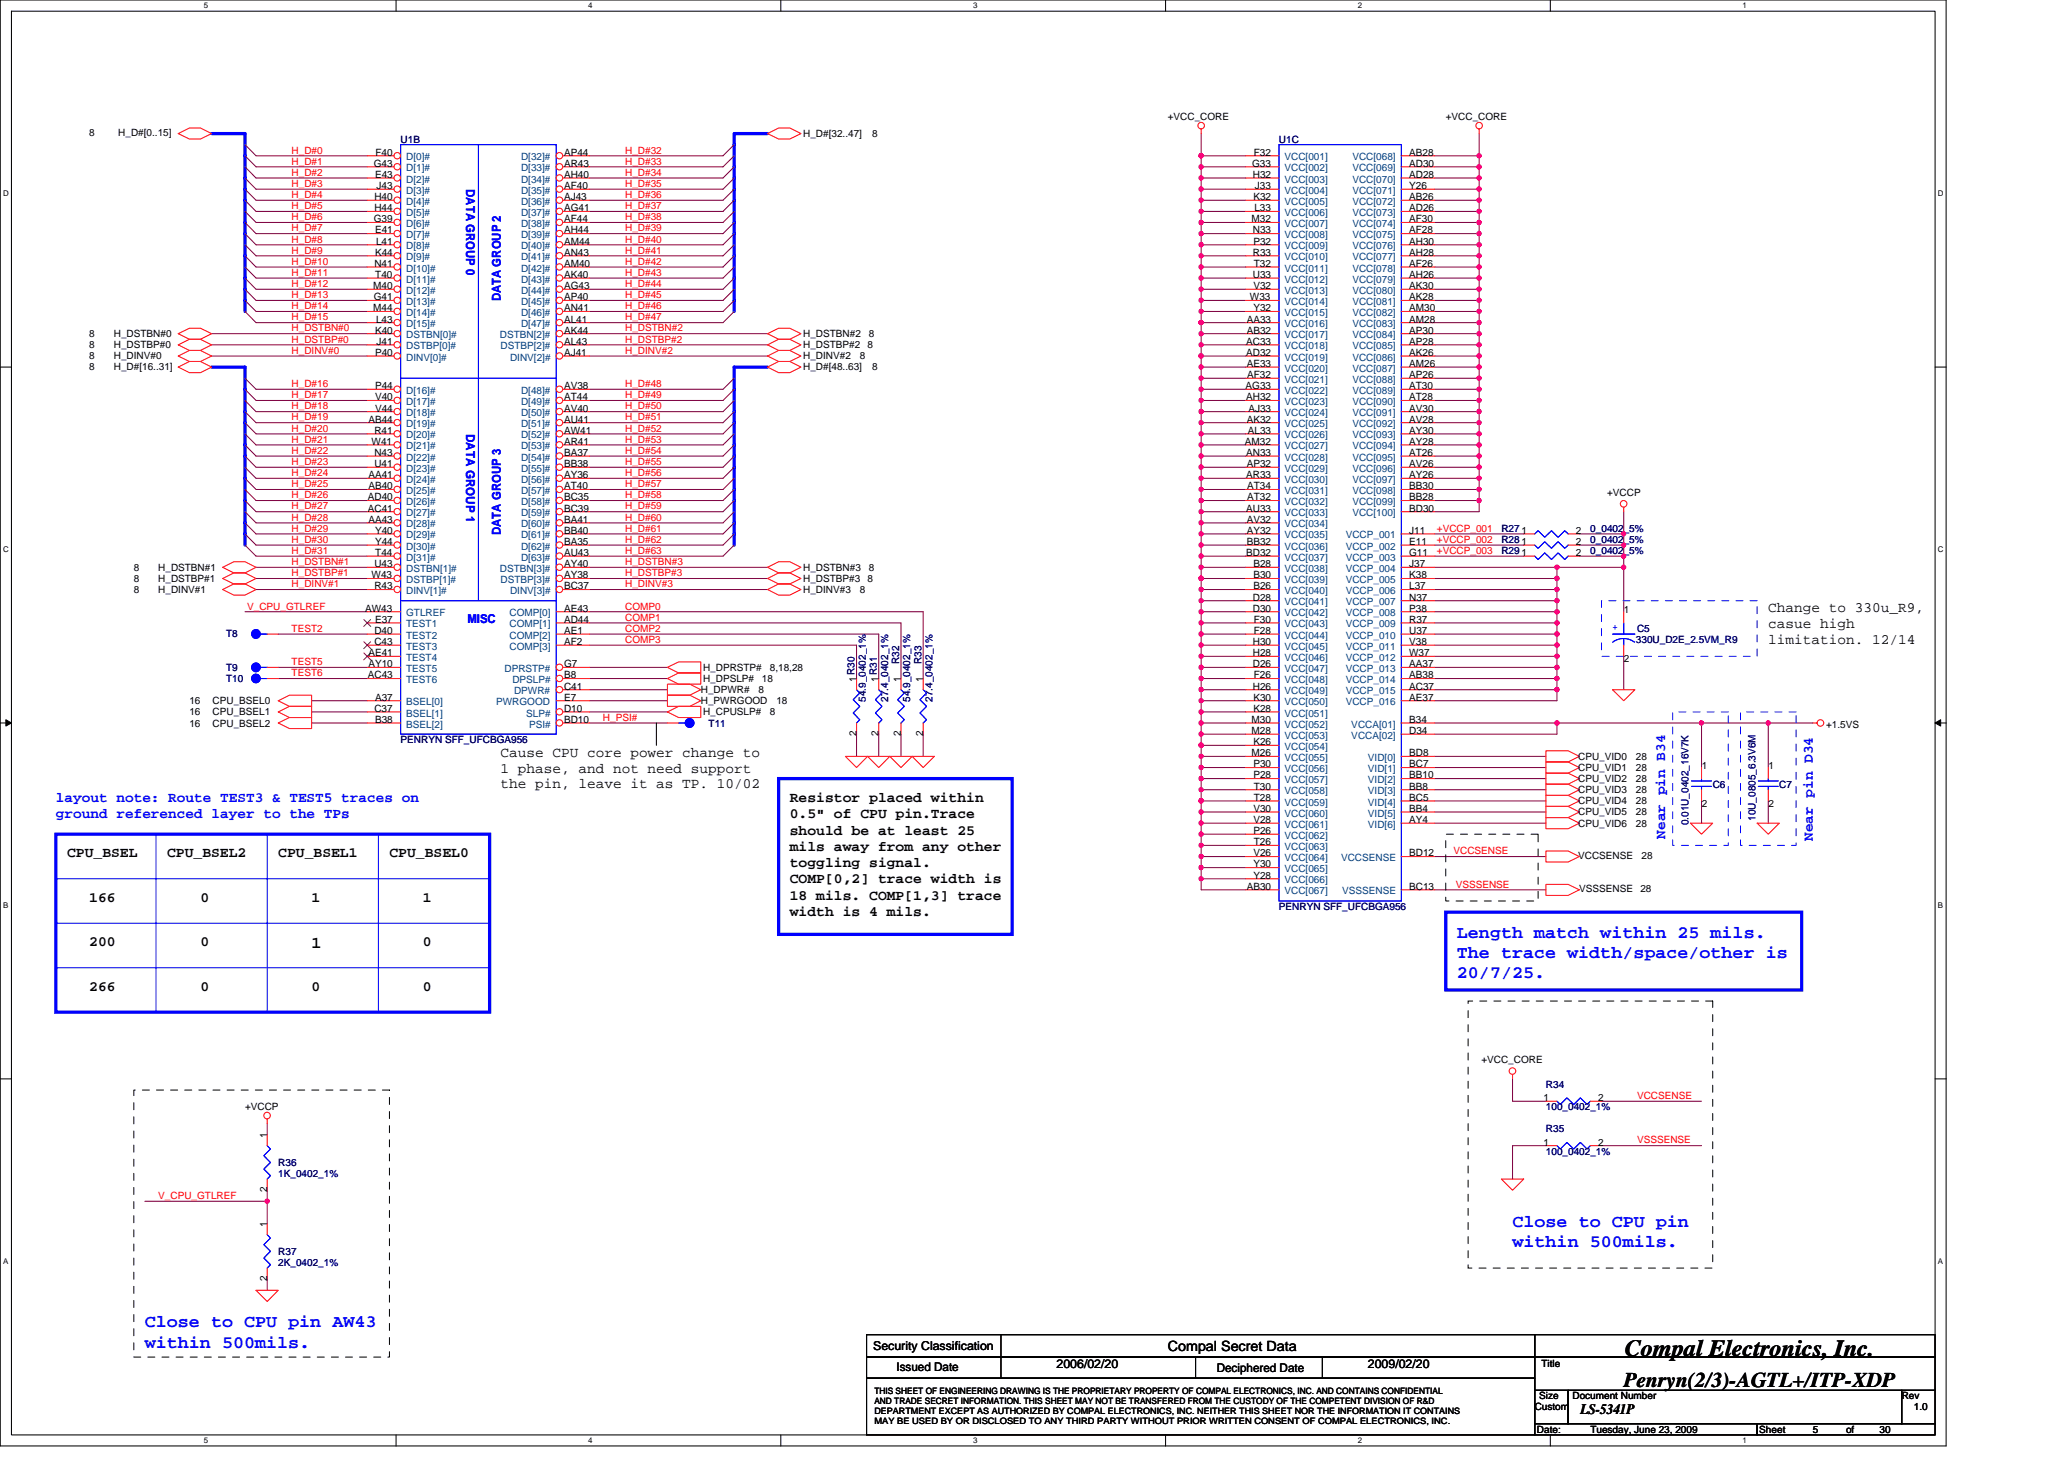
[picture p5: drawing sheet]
<svg xmlns="http://www.w3.org/2000/svg" width="297mm" height="210mm" viewBox="0 0 297 210" stroke-linecap="round" stroke-linejoin="round" font-family="sans-serif">
<defs><g id="words">
<text font-size="3.3" x="233.8" y="195.1">Compal Electronics, Inc.</text>
<text font-size="3" x="233.7" y="199.6">Penryn(2/3)-AGTL+/ITP-XDP</text>
<g font-size="2.5" fill="#00f">
<text x="209.7" y="135">Length match within 25 mils.</text>
<text x="209.7" y="137.9">The trace width/space/other is</text>
<text x="209.7" y="140.8">20/7/25.</text>
<text x="217.7" y="176.6">Close to CPU pin</text>
<text x="217.7" y="179.5">within 500mils.</text>
<text x="20.8" y="191">Close to CPU pin AW43</text>
<text x="20.8" y="193.9">within 500mils.</text>
</g>
<text font-size="2.4" x="44.8" y="136.4">1</text>
<g font-size="2.1">
<text x="254.5" y="88.1">Change to 330u_R9,</text>
<text x="254.5" y="90.3">casue high</text>
<text x="254.5" y="92.6">limitation. 12/14</text>
<text x="72" y="108.9">Cause CPU core power change to</text>
<text x="72" y="111.1">1 phase, and not need support</text>
<text x="72" y="113.4">the pin, leave it as TP. 10/02</text>
<text x="113.7" y="115.4">Resistor placed within</text>
<text x="113.7" y="117.7">0.5&quot; of CPU pin.Trace</text>
<text x="9.6" y="123.4">CPU_BSEL</text>
<text x="24" y="123.4">CPU_BSEL2</text>
<text x="40" y="123.4">CPU_BSEL1</text>
<text x="56" y="123.4">CPU_BSEL0</text>
<text x="113.7" y="120.1">should be at least 25</text>
<text x="113.7" y="122.4">mils away from any other</text>
<text x="113.7" y="124.8">toggling signal.</text>
<text x="12.8" y="129.8">166</text>
<text x="28.8" y="129.8">0</text>
<text x="44.8" y="129.8">1</text>
<text x="60.9" y="129.8">1</text>
<text x="113.7" y="127.1">COMP[0,2] trace width is</text>
<text x="113.7" y="129.5">18 mils. COMP[1,3] trace</text>
<text x="113.7" y="131.8">width is 4 mils.</text>
<text x="12.8" y="136.2">200</text>
<text x="28.8" y="136.2">0</text>
<text x="60.9" y="136.2">0</text>
<text x="12.8" y="142.6">266</text>
<text x="28.8" y="142.6">0</text>
<text x="44.8" y="142.6">0</text>
<text x="60.8" y="142.6">0</text>
<text x="227.4" y="203.5">LS-5341P</text>
</g>
<g font-size="2.1" fill="#00f">
<text x="8" y="115.4">layout note: Route TEST3 &amp; TEST5 traces on</text>
<text x="8" y="117.7">ground referenced layer to the TPs</text>
<text x="239.6" y="120.7" transform="rotate(-90 239.6 120.7)">Near pin B34</text>
<text x="260.9" y="121" transform="rotate(-90 260.9 121)">Near pin D34</text>
</g>
<text font-size="2" x="168.1" y="194.3">Compal Secret Data</text>
<g font-size="1.8" fill="#00f">
<text x="67.1" y="27.2" transform="rotate(90 67.1 27.2)">DATA GROUP 0</text>
<text x="72.1" y="43.4" transform="rotate(-90 72.1 43.4)">DATA GROUP 2</text>
<text x="67.1" y="62.4" transform="rotate(90 67.1 62.4)">DATA GROUP 1</text>
<text x="72.1" y="77" transform="rotate(-90 72.1 77)">DATA GROUP 3</text>
<text x="67.3" y="89.6">MISC</text>
</g>
<g font-size="1.8">
<text x="125.7" y="194.2">Security Classification</text>
<text x="152.1" y="196.8">2006/02/20</text>
<text x="196.9" y="196.8">2009/02/20</text>
</g>
<g font-size="1.7">
<text x="129" y="197.3">Issued Date</text>
<text x="175.1" y="197.4">Deciphered Date</text>
</g>
<g font-size="1.4">
<text x="168.1" y="17.3">+VCC_CORE</text>
<text x="208.1" y="17.3">+VCC_CORE</text>
<text x="12.8" y="19.5">8</text>
<text x="17" y="19.5">H_D#[0..15]</text>
<text x="53.8" y="24">G43</text>
<text x="54" y="22.4">F40</text>
<text x="81.2" y="22.4">AP44</text>
<text x="81.2" y="24">AR43</text>
<text x="115.6" y="19.7">H_D#[32..47]</text>
<text x="125.5" y="19.7">8</text>
<text x="180.2" y="24">G33</text>
<text x="180.4" y="22.4">F32</text>
<text x="202.8" y="22.4">AB28</text>
<text x="202.8" y="24">AD30</text>
<text x="53.9" y="28.8">H40</text>
<text x="54" y="25.6">E43</text>
<text x="54.2" y="27.2">J43</text>
<text x="81.2" y="25.6">AH40</text>
<text x="81.2" y="27.2">AF40</text>
<text x="81.2" y="28.8">AJ43</text>
<text x="180.3" y="25.6">H32</text>
<text x="180.4" y="28.8">K32</text>
<text x="180.6" y="27.2">J33</text>
<text x="202.8" y="25.6">AD28</text>
<text x="202.8" y="27.2">Y26</text>
<text x="202.8" y="28.8">AB26</text>
<text x="53.8" y="32">G39</text>
<text x="53.9" y="30.4">H44</text>
<text x="54" y="33.6">E41</text>
<text x="54.1" y="35.2">L41</text>
<text x="81.2" y="30.4">AG41</text>
<text x="81.2" y="32">AF44</text>
<text x="81.2" y="33.6">AH44</text>
<text x="81.2" y="35.2">AM44</text>
<text x="180.1" y="32">M32</text>
<text x="180.3" y="33.6">N33</text>
<text x="180.4" y="35.2">P32</text>
<text x="180.5" y="30.4">L33</text>
<text x="202.8" y="30.4">AD26</text>
<text x="202.8" y="32">AF30</text>
<text x="202.8" y="33.6">AF28</text>
<text x="202.8" y="35.2">AH30</text>
<text x="53.7" y="41.6">M40</text>
<text x="53.9" y="38.4">N41</text>
<text x="54" y="36.8">K44</text>
<text x="54" y="40">T40</text>
<text x="81.2" y="36.8">AN43</text>
<text x="81.2" y="38.4">AM40</text>
<text x="81.2" y="40">AK40</text>
<text x="81.2" y="41.6">AG43</text>
<text x="180.3" y="36.8">R33</text>
<text x="180.3" y="40">U33</text>
<text x="180.4" y="41.6">V32</text>
<text x="180.4" y="38.4">T32</text>
<text x="202.8" y="36.8">AH28</text>
<text x="202.8" y="38.4">AF26</text>
<text x="202.8" y="40">AH26</text>
<text x="202.8" y="41.6">AK30</text>
<text x="53.7" y="44.8">M44</text>
<text x="53.8" y="43.2">G41</text>
<text x="54" y="48">K40</text>
<text x="54.1" y="46.4">L43</text>
<text x="81.2" y="48">AK44</text>
<text x="81.2" y="43.2">AP40</text>
<text x="81.2" y="44.8">AN41</text>
<text x="81.2" y="46.4">AL41</text>
<text x="179.4" y="46.4">AA33</text>
<text x="179.4" y="48">AB32</text>
<text x="179.9" y="43.2">W33</text>
<text x="180.4" y="44.8">Y32</text>
<text x="202.8" y="43.2">AK28</text>
<text x="202.8" y="44.8">AM30</text>
<text x="202.8" y="46.4">AM28</text>
<text x="202.8" y="48">AP30</text>
<text x="12.8" y="48.5">8</text>
<text x="12.8" y="50.1">8</text>
<text x="12.8" y="51.7">8</text>
<text x="12.8" y="53.3">8</text>
<text x="16.4" y="48.5">H_DSTBN#0</text>
<text x="16.4" y="50.1">H_DSTBP#0</text>
<text x="16.4" y="51.7">H_DINV#0</text>
<text x="16.4" y="53.3">H_D#[16..31]</text>
<text x="54" y="51.2">P40</text>
<text x="54.2" y="49.6">J41</text>
<text x="81.2" y="49.6">AL43</text>
<text x="81.2" y="51.2">AJ41</text>
<text x="115.6" y="53.3">H_D#[48..63]</text>
<text x="115.6" y="48.5">H_DSTBN#2</text>
<text x="115.6" y="51.7">H_DINV#2</text>
<text x="115.6" y="50.1">H_DSTBP#2</text>
<text x="123.7" y="51.7">8</text>
<text x="124.9" y="50.1">8</text>
<text x="125" y="48.5">8</text>
<text x="125.5" y="53.3">8</text>
<text x="179.3" y="49.6">AC33</text>
<text x="179.3" y="51.2">AD32</text>
<text x="179.4" y="52.8">AE33</text>
<text x="202.8" y="49.6">AP28</text>
<text x="202.8" y="51.2">AK26</text>
<text x="202.8" y="52.8">AM26</text>
<text x="54" y="56">P44</text>
<text x="54" y="57.6">V40</text>
<text x="54" y="59.2">V44</text>
<text x="81.2" y="56">AV38</text>
<text x="81.2" y="57.6">AT44</text>
<text x="81.2" y="59.2">AV40</text>
<text x="179.3" y="56">AG33</text>
<text x="179.3" y="57.6">AH32</text>
<text x="179.5" y="54.4">AF32</text>
<text x="179.7" y="59.2">AJ33</text>
<text x="202.8" y="54.4">AP26</text>
<text x="202.8" y="56">AT30</text>
<text x="202.8" y="57.6">AT28</text>
<text x="202.8" y="59.2">AV30</text>
<text x="53" y="60.8">AB44</text>
<text x="53.5" y="64">W41</text>
<text x="53.9" y="62.4">R41</text>
<text x="53.9" y="65.6">N43</text>
<text x="81.2" y="60.8">AU41</text>
<text x="81.2" y="62.4">AW41</text>
<text x="81.2" y="64">AR41</text>
<text x="81.2" y="65.6">BA37</text>
<text x="179.2" y="64">AM32</text>
<text x="179.3" y="65.6">AN33</text>
<text x="179.4" y="60.8">AK32</text>
<text x="179.6" y="62.4">AL33</text>
<text x="202.8" y="60.8">AV28</text>
<text x="202.8" y="62.4">AY30</text>
<text x="202.8" y="64">AY28</text>
<text x="202.8" y="65.6">AT26</text>
<text x="52.9" y="72">AD40</text>
<text x="53" y="68.8">AA41</text>
<text x="53" y="70.4">AB40</text>
<text x="53.9" y="67.2">U41</text>
<text x="81.2" y="67.2">BB38</text>
<text x="81.2" y="68.8">AY36</text>
<text x="81.2" y="70.4">AT40</text>
<text x="81.2" y="72">BC35</text>
<text x="179.3" y="68.8">AR33</text>
<text x="179.4" y="67.2">AP32</text>
<text x="179.5" y="70.4">AT34</text>
<text x="179.5" y="72">AT32</text>
<text x="202.8" y="67.2">AV26</text>
<text x="202.8" y="68.8">AY26</text>
<text x="202.8" y="70.4">BB30</text>
<text x="202.8" y="72">BB28</text>
<text x="231.3" y="71.4">+VCCP</text>
<text x="52.9" y="73.6">AC41</text>
<text x="53" y="75.2">AA43</text>
<text x="54" y="76.8">Y40</text>
<text x="81.2" y="73.6">BC39</text>
<text x="81.2" y="75.2">BA41</text>
<text x="81.2" y="76.8">BB40</text>
<text x="179.3" y="73.6">AU33</text>
<text x="179.4" y="75.2">AV32</text>
<text x="179.4" y="76.8">AY32</text>
<text x="202.8" y="73.6">BD30</text>
<text x="202.8" y="76.8">J11</text>
<text x="226.8" y="76.8">2</text>
<text x="19.3" y="82.1">8</text>
<text x="19.3" y="83.7">8</text>
<text x="22.8" y="82.1">H_DSTBN#1</text>
<text x="22.8" y="83.7">H_DSTBP#1</text>
<text x="53.5" y="83.2">W43</text>
<text x="53.9" y="81.6">U43</text>
<text x="54" y="78.4">Y44</text>
<text x="54" y="80">T44</text>
<text x="81.2" y="81.6">AY40</text>
<text x="81.2" y="78.4">BA35</text>
<text x="81.2" y="80">AU43</text>
<text x="81.2" y="83.2">AY38</text>
<text x="115.6" y="82.1">H_DSTBN#3</text>
<text x="115.6" y="83.7">H_DSTBP#3</text>
<text x="124.9" y="83.7">8</text>
<text x="125" y="82.1">8</text>
<text x="179.3" y="80">BD32</text>
<text x="179.4" y="78.4">BB32</text>
<text x="180.4" y="81.6">B28</text>
<text x="180.4" y="83.2">B30</text>
<text x="202.8" y="81.6">J37</text>
<text x="202.8" y="83.2">K38</text>
<text x="202.8" y="78.4">E11</text>
<text x="202.8" y="80">G11</text>
<text x="226.8" y="78.4">2</text>
<text x="226.8" y="80">2</text>
<text x="19.3" y="85.3">8</text>
<text x="22.8" y="85.3">H_DINV#1</text>
<text x="52.5" y="88">AW43</text>
<text x="53.9" y="84.8">R43</text>
<text x="54" y="89.6">E37</text>
<text x="81.2" y="88">AE43</text>
<text x="81.2" y="89.6">AD44</text>
<text x="81.2" y="84.8">BC37</text>
<text x="115.6" y="85.3">H_DINV#3</text>
<text x="123.7" y="85.3">8</text>
<text x="180.3" y="86.4">D28</text>
<text x="180.3" y="88">D30</text>
<text x="180.4" y="84.8">B26</text>
<text x="180.4" y="89.6">F30</text>
<text x="202.8" y="84.8">L37</text>
<text x="202.8" y="86.4">N37</text>
<text x="202.8" y="88">P38</text>
<text x="202.8" y="89.6">R37</text>
<text x="233.7" y="88.2">1</text>
<text x="53" y="96">AY10</text>
<text x="53" y="94.4">AE41</text>
<text x="53.9" y="92.8">C43</text>
<text x="53.9" y="91.2">D40</text>
<text x="81.2" y="91.2">AE1</text>
<text x="81.2" y="92.8">AF2</text>
<text x="81.2" y="96">G7</text>
<text x="180.3" y="92.8">H30</text>
<text x="180.3" y="94.4">H28</text>
<text x="180.3" y="96">D26</text>
<text x="180.4" y="91.2">F28</text>
<text x="202.8" y="91.2">U37</text>
<text x="202.8" y="92.8">V38</text>
<text x="202.8" y="94.4">W37</text>
<text x="202.8" y="96">AA37</text>
<text x="233.7" y="95.2">2</text>
<text x="27.3" y="101.3">16</text>
<text x="30.6" y="101.3">CPU_BSEL0</text>
<text x="52.9" y="97.6">AC43</text>
<text x="54" y="100.8">A37</text>
<text x="81.2" y="97.6">B8</text>
<text x="81.2" y="100.8">E7</text>
<text x="81.2" y="99.2">C41</text>
<text x="100.9" y="101.3">H_PWRGOOD</text>
<text x="100.9" y="99.7">H_DPWR#</text>
<text x="101.2" y="98.1">H_DPSLP#</text>
<text x="101.2" y="96.5">H_DPRSTP#</text>
<text x="109.2" y="99.7">8</text>
<text x="109.7" y="98.1">18</text>
<text x="110.8" y="96.5">8,18,28</text>
<text x="111.7" y="101.3">18</text>
<text x="123.3" y="98.1" transform="rotate(-90 123.3 98.1)">1R30</text>
<text x="126.4" y="98.1" transform="rotate(-90 126.4 98.1)">1R31</text>
<text x="129.6" y="98.1" transform="rotate(-90 129.6 98.1)">1</text>
<text x="132.8" y="98.1" transform="rotate(-90 132.8 98.1)">1</text>
<text x="180.3" y="99.2">H26</text>
<text x="180.4" y="100.8">K30</text>
<text x="180.4" y="97.6">F26</text>
<text x="202.8" y="97.6">AB38</text>
<text x="202.8" y="99.2">AC37</text>
<text x="202.8" y="100.8">AE37</text>
<text x="27.3" y="102.9">16</text>
<text x="27.3" y="104.5">16</text>
<text x="30.6" y="102.9">CPU_BSEL1</text>
<text x="30.6" y="104.5">CPU_BSEL2</text>
<text x="53.9" y="102.4">C37</text>
<text x="54" y="104">B38</text>
<text x="81.2" y="104">BD10</text>
<text x="81.2" y="102.4">D10</text>
<text x="101.2" y="102.9">H_CPUSLP#</text>
<text x="110.8" y="102.9">8</text>
<text x="123.3" y="105.9" transform="rotate(-90 123.3 105.9)">2</text>
<text x="126.4" y="105.9" transform="rotate(-90 126.4 105.9)">2</text>
<text x="129.6" y="105.9" transform="rotate(-90 129.6 105.9)">2</text>
<text x="132.8" y="105.9" transform="rotate(-90 132.8 105.9)">2</text>
<text x="180.1" y="104">M30</text>
<text x="180.1" y="105.6">M28</text>
<text x="180.4" y="102.4">K28</text>
<text x="180.4" y="107.2">K26</text>
<text x="202.8" y="104">B34</text>
<text x="202.8" y="105.6">D34</text>
<text x="262.8" y="104.7">+1.5VS</text>
<text x="180.1" y="108.8">M26</text>
<text x="180.4" y="110.4">P30</text>
<text x="180.4" y="112">P28</text>
<text x="180.4" y="113.6">T30</text>
<text x="202.8" y="108.8">BD8</text>
<text x="202.8" y="110.4">BC7</text>
<text x="202.8" y="112">BB10</text>
<text x="202.8" y="113.6">BB8</text>
<text x="227.1" y="109.3">CPU_VID0</text>
<text x="227.1" y="110.9">CPU_VID1</text>
<text x="227.1" y="112.5">CPU_VID2</text>
<text x="235.4" y="109.3">28</text>
<text x="235.4" y="110.9">28</text>
<text x="235.4" y="112.5">28</text>
<text x="244.9" y="110.6">1</text>
<text x="254.5" y="110.6">1</text>
<text x="180.4" y="116.8">V30</text>
<text x="180.4" y="118.4">V28</text>
<text x="180.4" y="120">P26</text>
<text x="180.4" y="115.2">T28</text>
<text x="202.8" y="115.2">BC5</text>
<text x="202.8" y="116.8">BB4</text>
<text x="202.8" y="118.4">AY4</text>
<text x="227.1" y="114.1">CPU_VID3</text>
<text x="227.1" y="115.7">CPU_VID4</text>
<text x="227.1" y="117.3">CPU_VID5</text>
<text x="227.1" y="118.9">CPU_VID6</text>
<text x="235.4" y="114.1">28</text>
<text x="235.4" y="115.7">28</text>
<text x="235.4" y="117.3">28</text>
<text x="235.4" y="118.9">28</text>
<text x="244.9" y="116">2</text>
<text x="254.5" y="116">2</text>
<text x="180.4" y="123.2">V26</text>
<text x="180.4" y="124.8">Y30</text>
<text x="180.4" y="121.6">T26</text>
<text x="202.8" y="123.2">BD12</text>
<text x="227.1" y="123.5">VCCSENSE</text>
<text x="236.2" y="123.5">28</text>
<text x="179.4" y="128">AB30</text>
<text x="180.4" y="126.4">Y28</text>
<text x="202.8" y="128">BC13</text>
<text x="227.3" y="128.4">VSSSENSE</text>
<text x="236.1" y="128.4">28</text>
<text x="213.2" y="153">+VCC_CORE</text>
<text x="35.3" y="159.7">+VCCP</text>
<text x="222.1" y="158.4">1</text>
<text x="230" y="158.4">2</text>
<text x="38.4" y="163.7" transform="rotate(-90 38.4 163.7)">1</text>
<text x="222.1" y="164.8">1</text>
<text x="230" y="164.8">2</text>
<text x="38.4" y="171.6" transform="rotate(-90 38.4 171.6)">2</text>
<text x="38.4" y="176.5" transform="rotate(-90 38.4 176.5)">1</text>
<text x="38.4" y="184.4" transform="rotate(-90 38.4 184.4)">2</text>
<text x="221.8" y="196.7">Title</text>
<text x="220.9" y="202.9">Custom</text>
<text x="221.5" y="201.3">Size</text>
<text x="226.3" y="201.3">Document Number</text>
<text x="273.7" y="201.3">Rev</text>
<text x="275.4" y="202.9">1.0</text>
<text x="221.2" y="206.1">Date:</text>
<text x="228.9" y="206.1">Tuesday, June 23, 2009</text>
<text x="253.2" y="206.1">Sheet</text>
<text x="260.9" y="206.1">5</text>
<text x="265.7" y="206.1">of</text>
<text x="270.5" y="206.1">30</text>
</g>
<g font-size="1.4" fill="#f00">
<text x="42" y="22.1">H_D#0</text>
<text x="42" y="23.7">H_D#1</text>
<text x="90" y="22.1">H_D#32</text>
<text x="90" y="23.7">H_D#33</text>
<text x="42" y="26.9">H_D#3</text>
<text x="42" y="28.5">H_D#4</text>
<text x="42" y="25.3">H_D#2</text>
<text x="90" y="28.5">H_D#36</text>
<text x="90" y="25.3">H_D#34</text>
<text x="90" y="26.9">H_D#35</text>
<text x="42" y="34.9">H_D#8</text>
<text x="42" y="30.1">H_D#5</text>
<text x="42" y="33.3">H_D#7</text>
<text x="42" y="31.7">H_D#6</text>
<text x="90" y="30.1">H_D#37</text>
<text x="90" y="34.9">H_D#40</text>
<text x="90" y="31.7">H_D#38</text>
<text x="90" y="33.3">H_D#39</text>
<text x="42" y="39.7">H_D#11</text>
<text x="42" y="36.5">H_D#9</text>
<text x="42" y="38.1">H_D#10</text>
<text x="42" y="41.3">H_D#12</text>
<text x="90" y="36.5">H_D#41</text>
<text x="90" y="39.7">H_D#43</text>
<text x="90" y="38.1">H_D#42</text>
<text x="90" y="41.3">H_D#44</text>
<text x="42" y="42.9">H_D#13</text>
<text x="42" y="47.7">H_DSTBN#0</text>
<text x="42" y="44.5">H_D#14</text>
<text x="42" y="46.1">H_D#15</text>
<text x="90" y="42.9">H_D#45</text>
<text x="90" y="47.7">H_DSTBN#2</text>
<text x="90" y="44.5">H_D#46</text>
<text x="90" y="46.1">H_D#47</text>
<text x="42" y="49.3">H_DSTBP#0</text>
<text x="42" y="50.9">H_DINV#0</text>
<text x="90" y="50.9">H_DINV#2</text>
<text x="90" y="49.3">H_DSTBP#2</text>
<text x="42" y="58.9">H_D#18</text>
<text x="42" y="55.7">H_D#16</text>
<text x="42" y="57.3">H_D#17</text>
<text x="90" y="55.7">H_D#48</text>
<text x="90" y="58.9">H_D#50</text>
<text x="90" y="57.3">H_D#49</text>
<text x="42" y="63.7">H_D#21</text>
<text x="42" y="60.5">H_D#19</text>
<text x="42" y="62.1">H_D#20</text>
<text x="42" y="65.3">H_D#22</text>
<text x="90" y="63.7">H_D#53</text>
<text x="90" y="65.3">H_D#54</text>
<text x="90" y="62.1">H_D#52</text>
<text x="90" y="60.5">H_D#51</text>
<text x="42" y="70.1">H_D#25</text>
<text x="42" y="71.7">H_D#26</text>
<text x="42" y="66.9">H_D#23</text>
<text x="42" y="68.5">H_D#24</text>
<text x="90" y="71.7">H_D#58</text>
<text x="90" y="70.1">H_D#57</text>
<text x="90" y="68.5">H_D#56</text>
<text x="90" y="66.9">H_D#55</text>
<text x="42" y="74.9">H_D#28</text>
<text x="42" y="76.5">H_D#29</text>
<text x="42" y="73.3">H_D#27</text>
<text x="90" y="74.9">H_D#60</text>
<text x="90" y="76.5">H_D#61</text>
<text x="90" y="73.3">H_D#59</text>
<text x="206.8" y="76.5">+VCCP_001</text>
<text x="42" y="78.1">H_D#30</text>
<text x="42" y="81.3">H_DSTBN#1</text>
<text x="42" y="79.7">H_D#31</text>
<text x="42" y="82.9">H_DSTBP#1</text>
<text x="90" y="82.9">H_DSTBP#3</text>
<text x="90" y="79.7">H_D#63</text>
<text x="90" y="78.1">H_D#62</text>
<text x="90" y="81.3">H_DSTBN#3</text>
<text x="206.8" y="78.1">+VCCP_002</text>
<text x="206.8" y="79.7">+VCCP_003</text>
<text x="35.6" y="87.7">V_CPU_GTLREF</text>
<text x="42" y="84.5">H_DINV#1</text>
<text x="90" y="84.5">H_DINV#3</text>
<text x="90" y="89.3">COMP1</text>
<text x="90" y="87.7">COMP0</text>
<text x="42" y="90.9">TEST2</text>
<text x="42" y="95.7">TEST5</text>
<text x="90" y="90.9">COMP2</text>
<text x="90" y="92.5">COMP3</text>
<text x="42" y="97.3">TEST6</text>
<text x="86.8" y="103.7">H_PSI#</text>
<text x="209.2" y="122.9">VCCSENSE</text>
<text x="209.5" y="127.7">VSSSENSE</text>
<text x="235.6" y="158.1">VCCSENSE</text>
<text x="235.6" y="164.5">VSSSENSE</text>
<text x="22.8" y="172.5">V_CPU_GTLREF</text>
</g>
<g font-size="1.4" fill="#000080">
<text x="57.7" y="20.5">U1B</text>
<text x="184.1" y="20.5">U1C</text>
<text x="216.1" y="76.5">R271</text>
<text x="228.9" y="76.5">0_0402_5%</text>
<text x="216.1" y="78.1">R281</text>
<text x="216.1" y="79.7">R291</text>
<text x="228.9" y="78.1">0_0402_5%</text>
<text x="228.9" y="79.7">0_0402_5%</text>
<text x="32.5" y="91.7">T8</text>
<text x="129.4" y="95.5" transform="rotate(-90 129.4 95.5)">R32</text>
<text x="132.6" y="95.5" transform="rotate(-90 132.6 95.5)">R33</text>
<text x="235.4" y="92.5">330U_D2E_2.5VM_R9</text>
<text x="235.6" y="90.9">C5</text>
<text x="32.5" y="96.5">T9</text>
<text x="32.5" y="98.1">T10</text>
<text x="124.6" y="101" transform="rotate(-90 124.6 101)">54.9_0402_1%</text>
<text x="127.8" y="101" transform="rotate(-90 127.8 101)">27.4_0402_1%</text>
<text x="131" y="101" transform="rotate(-90 131 101)">54.9_0402_1%</text>
<text x="134.2" y="101" transform="rotate(-90 134.2 101)">27.4_0402_1%</text>
<text x="57.7" y="106.9">PENRYN SFF_UFCBGA956</text>
<text x="102" y="104.5">T11</text>
<text x="246.5" y="113.3">C6</text>
<text x="256.1" y="113.3">C7</text>
<text x="243" y="118.7" transform="rotate(-90 243 118.7)">0.01U_0402_16V7K</text>
<text x="252.6" y="118.1" transform="rotate(-90 252.6 118.1)">10U_0805_6.3V6M</text>
<text x="184.1" y="130.9">PENRYN SFF_UFCBGA956</text>
<text x="222.5" y="156.5">R34</text>
<text x="222.5" y="159.7">100_0402_1%</text>
<text x="40" y="167.7">R36</text>
<text x="222.5" y="162.9">R35</text>
<text x="222.5" y="166.1">100_0402_1%</text>
<text x="40" y="169.3">1K_0402_1%</text>
<text x="40" y="180.5">R37</text>
<text x="40" y="182.1">2K_0402_1%</text>
</g>
<g font-size="1.4" fill="#004080">
<text x="58.5" y="23.1">D[0]#</text>
<text x="75" y="23.1">D[32]#</text>
<text x="184.9" y="23.1">VCC[001]</text>
<text x="194.6" y="23.1">VCC[068]</text>
<text x="58.5" y="24.7">D[1]#</text>
<text x="58.5" y="26.3">D[2]#</text>
<text x="58.5" y="27.9">D[3]#</text>
<text x="58.5" y="29.5">D[4]#</text>
<text x="75" y="24.7">D[33]#</text>
<text x="75" y="26.3">D[34]#</text>
<text x="75" y="27.9">D[35]#</text>
<text x="75" y="29.5">D[36]#</text>
<text x="184.9" y="24.7">VCC[002]</text>
<text x="184.9" y="26.3">VCC[003]</text>
<text x="184.9" y="27.9">VCC[004]</text>
<text x="184.9" y="29.5">VCC[005]</text>
<text x="194.6" y="24.7">VCC[069]</text>
<text x="194.6" y="26.3">VCC[070]</text>
<text x="194.6" y="27.9">VCC[071]</text>
<text x="194.6" y="29.5">VCC[072]</text>
<text x="58.5" y="31.1">D[5]#</text>
<text x="58.5" y="32.7">D[6]#</text>
<text x="58.5" y="34.3">D[7]#</text>
<text x="58.5" y="35.9">D[8]#</text>
<text x="75" y="31.1">D[37]#</text>
<text x="75" y="32.7">D[38]#</text>
<text x="75" y="34.3">D[39]#</text>
<text x="75" y="35.9">D[40]#</text>
<text x="184.9" y="31.1">VCC[006]</text>
<text x="184.9" y="32.7">VCC[007]</text>
<text x="184.9" y="34.3">VCC[008]</text>
<text x="184.9" y="35.9">VCC[009]</text>
<text x="194.6" y="31.1">VCC[073]</text>
<text x="194.6" y="32.7">VCC[074]</text>
<text x="194.6" y="34.3">VCC[075]</text>
<text x="194.6" y="35.9">VCC[076]</text>
<text x="58.5" y="39.1">D[10]#</text>
<text x="58.5" y="40.7">D[11]#</text>
<text x="58.5" y="37.5">D[9]#</text>
<text x="75" y="37.5">D[41]#</text>
<text x="75" y="39.1">D[42]#</text>
<text x="75" y="40.7">D[43]#</text>
<text x="184.9" y="37.5">VCC[010]</text>
<text x="184.9" y="39.1">VCC[011]</text>
<text x="184.9" y="40.7">VCC[012]</text>
<text x="194.6" y="37.5">VCC[077]</text>
<text x="194.6" y="39.1">VCC[078]</text>
<text x="194.6" y="40.7">VCC[079]</text>
<text x="58.5" y="42.3">D[12]#</text>
<text x="58.5" y="43.9">D[13]#</text>
<text x="58.5" y="45.5">D[14]#</text>
<text x="58.5" y="47.1">D[15]#</text>
<text x="75" y="42.3">D[44]#</text>
<text x="75" y="43.9">D[45]#</text>
<text x="75" y="45.5">D[46]#</text>
<text x="75" y="47.1">D[47]#</text>
<text x="184.9" y="42.3">VCC[013]</text>
<text x="184.9" y="43.9">VCC[014]</text>
<text x="184.9" y="45.5">VCC[015]</text>
<text x="184.9" y="47.1">VCC[016]</text>
<text x="194.6" y="42.3">VCC[080]</text>
<text x="194.6" y="43.9">VCC[081]</text>
<text x="194.6" y="45.5">VCC[082]</text>
<text x="194.6" y="47.1">VCC[083]</text>
<text x="58.5" y="51.9">DINV[0]#</text>
<text x="58.5" y="48.7">DSTBN[0]#</text>
<text x="58.5" y="50.3">DSTBP[0]#</text>
<text x="71.9" y="48.7">DSTBN[2]#</text>
<text x="72" y="50.3">DSTBP[2]#</text>
<text x="73.4" y="51.9">DINV[2]#</text>
<text x="184.9" y="48.7">VCC[017]</text>
<text x="184.9" y="50.3">VCC[018]</text>
<text x="184.9" y="51.9">VCC[019]</text>
<text x="184.9" y="53.5">VCC[020]</text>
<text x="194.6" y="48.7">VCC[084]</text>
<text x="194.6" y="50.3">VCC[085]</text>
<text x="194.6" y="51.9">VCC[086]</text>
<text x="194.6" y="53.5">VCC[087]</text>
<text x="58.5" y="56.7">D[16]#</text>
<text x="58.5" y="58.3">D[17]#</text>
<text x="58.5" y="59.9">D[18]#</text>
<text x="75" y="56.7">D[48]#</text>
<text x="75" y="58.3">D[49]#</text>
<text x="75" y="59.9">D[50]#</text>
<text x="184.9" y="55.1">VCC[021]</text>
<text x="184.9" y="56.7">VCC[022]</text>
<text x="184.9" y="58.3">VCC[023]</text>
<text x="184.9" y="59.9">VCC[024]</text>
<text x="194.6" y="55.1">VCC[088]</text>
<text x="194.6" y="56.7">VCC[089]</text>
<text x="194.6" y="58.3">VCC[090]</text>
<text x="194.6" y="59.9">VCC[091]</text>
<text x="58.5" y="61.5">D[19]#</text>
<text x="58.5" y="63.1">D[20]#</text>
<text x="58.5" y="64.7">D[21]#</text>
<text x="75" y="61.5">D[51]#</text>
<text x="75" y="63.1">D[52]#</text>
<text x="75" y="64.7">D[53]#</text>
<text x="184.9" y="61.5">VCC[025]</text>
<text x="184.9" y="63.1">VCC[026]</text>
<text x="184.9" y="64.7">VCC[027]</text>
<text x="194.6" y="61.5">VCC[092]</text>
<text x="194.6" y="63.1">VCC[093]</text>
<text x="194.6" y="64.7">VCC[094]</text>
<text x="58.5" y="66.3">D[22]#</text>
<text x="58.5" y="67.9">D[23]#</text>
<text x="58.5" y="69.5">D[24]#</text>
<text x="58.5" y="71.1">D[25]#</text>
<text x="75" y="66.3">D[54]#</text>
<text x="75" y="67.9">D[55]#</text>
<text x="75" y="69.5">D[56]#</text>
<text x="75" y="71.1">D[57]#</text>
<text x="184.9" y="66.3">VCC[028]</text>
<text x="184.9" y="67.9">VCC[029]</text>
<text x="184.9" y="69.5">VCC[030]</text>
<text x="184.9" y="71.1">VCC[031]</text>
<text x="194.6" y="66.3">VCC[095]</text>
<text x="194.6" y="67.9">VCC[096]</text>
<text x="194.6" y="69.5">VCC[097]</text>
<text x="194.6" y="71.1">VCC[098]</text>
<text x="58.5" y="72.7">D[26]#</text>
<text x="58.5" y="74.3">D[27]#</text>
<text x="58.5" y="75.9">D[28]#</text>
<text x="58.5" y="77.5">D[29]#</text>
<text x="75" y="72.7">D[58]#</text>
<text x="75" y="74.3">D[59]#</text>
<text x="75" y="75.9">D[60]#</text>
<text x="75" y="77.5">D[61]#</text>
<text x="184.9" y="72.7">VCC[032]</text>
<text x="184.9" y="74.3">VCC[033]</text>
<text x="184.9" y="75.9">VCC[034]</text>
<text x="184.9" y="77.5">VCC[035]</text>
<text x="193.7" y="77.5">VCCP_001</text>
<text x="194.6" y="72.7">VCC[099]</text>
<text x="194.6" y="74.3">VCC[100]</text>
<text x="58.5" y="79.1">D[30]#</text>
<text x="58.5" y="80.7">D[31]#</text>
<text x="58.5" y="82.3">DSTBN[1]#</text>
<text x="58.5" y="83.9">DSTBP[1]#</text>
<text x="71.9" y="82.3">DSTBN[3]#</text>
<text x="72" y="83.9">DSTBP[3]#</text>
<text x="75" y="79.1">D[62]#</text>
<text x="75" y="80.7">D[63]#</text>
<text x="184.9" y="79.1">VCC[036]</text>
<text x="184.9" y="80.7">VCC[037]</text>
<text x="184.9" y="82.3">VCC[038]</text>
<text x="184.9" y="83.9">VCC[039]</text>
<text x="193.7" y="82.3">VCCP_004</text>
<text x="193.7" y="83.9">VCCP_005</text>
<text x="193.7" y="79.1">VCCP_002</text>
<text x="193.7" y="80.7">VCCP_003</text>
<text x="58.5" y="85.5">DINV[1]#</text>
<text x="58.5" y="88.7">GTLREF</text>
<text x="73.3" y="88.7">COMP[0]</text>
<text x="73.4" y="85.5">DINV[3]#</text>
<text x="184.9" y="85.5">VCC[040]</text>
<text x="184.9" y="87.1">VCC[041]</text>
<text x="184.9" y="88.7">VCC[042]</text>
<text x="193.7" y="85.5">VCCP_006</text>
<text x="193.7" y="87.1">VCCP_007</text>
<text x="193.7" y="88.7">VCCP_008</text>
<text x="58.5" y="93.5">TEST3</text>
<text x="58.5" y="91.9">TEST2</text>
<text x="58.5" y="95.1">TEST4</text>
<text x="58.5" y="90.3">TEST1</text>
<text x="73.3" y="90.3">COMP[1]</text>
<text x="73.3" y="91.9">COMP[2]</text>
<text x="73.3" y="93.5">COMP[3]</text>
<text x="184.9" y="90.3">VCC[043]</text>
<text x="184.9" y="91.9">VCC[044]</text>
<text x="184.9" y="93.5">VCC[045]</text>
<text x="184.9" y="95.1">VCC[046]</text>
<text x="193.7" y="90.3">VCCP_009</text>
<text x="193.7" y="91.9">VCCP_010</text>
<text x="193.7" y="93.5">VCCP_011</text>
<text x="193.7" y="95.1">VCCP_012</text>
<text x="58.5" y="96.7">TEST5</text>
<text x="58.5" y="101.5">BSEL[0]</text>
<text x="58.5" y="98.3">TEST6</text>
<text x="71.4" y="101.5">PWRGOOD</text>
<text x="72.6" y="96.7">DPRSTP#</text>
<text x="73.7" y="98.3">DPSLP#</text>
<text x="74" y="99.9">DPWR#</text>
<text x="184.9" y="96.7">VCC[047]</text>
<text x="184.9" y="98.3">VCC[048]</text>
<text x="184.9" y="99.9">VCC[049]</text>
<text x="184.9" y="101.5">VCC[050]</text>
<text x="193.7" y="96.7">VCCP_013</text>
<text x="193.7" y="98.3">VCCP_014</text>
<text x="193.7" y="99.9">VCCP_015</text>
<text x="193.7" y="101.5">VCCP_016</text>
<text x="58.5" y="103.1">BSEL[1]</text>
<text x="58.5" y="104.7">BSEL[2]</text>
<text x="75.7" y="103.1">SLP#</text>
<text x="76.1" y="104.7">PSI#</text>
<text x="184.9" y="103.1">VCC[051]</text>
<text x="184.9" y="104.7">VCC[052]</text>
<text x="184.9" y="106.3">VCC[053]</text>
<text x="184.9" y="107.9">VCC[054]</text>
<text x="194.5" y="104.7">VCCA[01]</text>
<text x="194.5" y="106.3">VCCA[02]</text>
<text x="184.9" y="109.5">VCC[055]</text>
<text x="184.9" y="111.1">VCC[056]</text>
<text x="184.9" y="112.7">VCC[057]</text>
<text x="196.9" y="109.5">VID[0]</text>
<text x="196.9" y="111.1">VID[1]</text>
<text x="196.9" y="112.7">VID[2]</text>
<text x="184.9" y="114.3">VCC[058]</text>
<text x="184.9" y="115.9">VCC[059]</text>
<text x="184.9" y="117.5">VCC[060]</text>
<text x="184.9" y="119.1">VCC[061]</text>
<text x="196.9" y="114.3">VID[3]</text>
<text x="196.9" y="115.9">VID[4]</text>
<text x="196.9" y="117.5">VID[5]</text>
<text x="196.9" y="119.1">VID[6]</text>
<text x="184.9" y="120.7">VCC[062]</text>
<text x="184.9" y="122.3">VCC[063]</text>
<text x="184.9" y="123.9">VCC[064]</text>
<text x="184.9" y="125.5">VCC[065]</text>
<text x="193" y="123.9">VCCSENSE</text>
<text x="184.9" y="127.1">VCC[066]</text>
<text x="184.9" y="128.7">VCC[067]</text>
<text x="193.2" y="128.7">VSSSENSE</text>
</g>
<text font-size="1.4" fill="#00f" x="232.1" y="90.6">+</text>
<g font-size="1.3">
<text x="125.8" y="200.5">THIS SHEET OF ENGINEERING DRAWING IS THE PROPRIETARY PROPERTY OF COMPAL ELECTRONICS, INC. AND CONTAINS CONFIDENTIAL</text>
<text x="125.8" y="202">AND TRADE SECRET INFORMATION. THIS SHEET MAY NOT BE TRANSFERED FROM THE CUSTODY OF THE COMPETENT DIVISION OF R&amp;D</text>
<text x="125.8" y="203.5">DEPARTMENT EXCEPT AS AUTHORIZED BY COMPAL ELECTRONICS, INC. NEITHER THIS SHEET NOR THE INFORMATION IT CONTAINS</text>
<text x="125.8" y="204.9">MAY BE USED BY OR DISCLOSED TO ANY THIRD PARTY WITHOUT PRIOR WRITTEN CONSENT OF COMPAL ELECTRONICS, INC.</text>
</g>
<g font-size="1.1">
<text x="29.3" y="1.2">5</text>
<text x="84.7" y="1.2">4</text>
<text x="140" y="1.2">3</text>
<text x="195.4" y="1.2">2</text>
<text x="250.8" y="1.2">1</text>
<text x=".4" y="28.2">D</text>
<text x="278.9" y="28.2">D</text>
<text x=".4" y="79.4">C</text>
<text x="278.9" y="79.4">C</text>
<text x=".4" y="130.6">B</text>
<text x="278.9" y="130.6">B</text>
<text x=".4" y="181.8">A</text>
<text x="278.9" y="181.8">A</text>
<text x="29.3" y="207.6">5</text>
<text x="84.7" y="207.6">4</text>
<text x="140" y="207.6">3</text>
<text x="195.4" y="207.6">2</text>
<text x="250.8" y="207.6">1</text>
</g>
</g></defs>
<path d="M0 0h280.1v208h-280.1zM1.6 1.6h276.9v204.8h-276.9z" fill="none" stroke="#000" stroke-width=".15"/>
<g fill="#fff">
<path d="M29.3 .2h.6v1.2h-.6z"/>
<path d="M29.3 206.6h.6v1.3h-.6z"/>
</g>
<path d="M57 0v1.6M57 206.4v1.6" fill="none" stroke="#000" stroke-width=".15"/>
<g fill="#fff">
<path d="M84.7 .2h.6v1.2h-.6z"/>
<path d="M84.7 206.6h.6v1.3h-.6z"/>
</g>
<path d="M112.4 0v1.6M112.4 206.4v1.6" fill="none" stroke="#000" stroke-width=".15"/>
<g fill="#fff">
<path d="M140 .2h.6v1.2h-.6z"/>
<path d="M140 206.6h.6v1.3h-.6z"/>
</g>
<path d="M167.7 0v1.6M167.7 206.4v1.6" fill="none" stroke="#000" stroke-width=".15"/>
<g fill="#fff">
<path d="M195.4 .2h.6v1.2h-.6z"/>
<path d="M195.4 206.6h.6v1.3h-.6z"/>
</g>
<path d="M223.1 0v1.6M223.1 206.4v1.6" fill="none" stroke="#000" stroke-width=".15"/>
<g fill="#fff">
<path d="M250.8 .2h.6v1.2h-.6z"/>
<path d="M250.8 206.6h.6v1.3h-.6z"/>
<path d="M.4 27.2h.8v1.3h-.8z"/>
<path d="M278.9 27.2h.8v1.3h-.8z"/>
<path d="M.4 78.4h.8v1.3h-.8z"/>
<path d="M278.9 78.4h.8v1.3h-.8z"/>
</g>
<path d="M0 52.8h1.6M278.5 52.8h1.6" fill="none" stroke="#000" stroke-width=".15"/>
<g fill="#fff">
<path d="M.4 129.6h.8v1.3h-.8z"/>
<path d="M278.9 129.6h.7v1.3h-.7z"/>
</g>
<path d="M0 104h1.6M278.5 104h1.6" fill="none" stroke="#000" stroke-width=".15"/>
<path d="M.8 103.5l.8 .5-.8 .5zM278.5 104l.8-.5v1z" fill="#000" stroke="#000" stroke-width=".14"/>
<g fill="#fff">
<path d="M.4 180.8h.8v1.3h-.8z"/>
<path d="M278.9 180.8h.7v1.3h-.7z"/>
</g>
<g fill="none" stroke="#000" stroke-width=".15">
<path d="M94.5 104v3.2M0 155.2h1.6M278.5 155.2h1.6M124.7 192h96.2v3.2h-96.2zM124.7 195.2h96.2v3.1h-96.2zM124.7 198.3h96.2v8.1h-96.2zM144.1 192v6.3M172.1 195.2v3.1M190.3 195.2v3.1M220.9 192h57.6v3.2h-57.6zM220.9 195.2h57.6v4.8h-57.6zM220.9 204.8h32v1.6h-32z"/>
<path d="M220.9 200h4.8v4.8h-4.8zM225.7 200h48v4.8h-48zM252.9 204.8h25.6v1.6h-25.6zM273.7 200h4.8v4.8h-4.8z"/>
</g>
<g fill="none" stroke="#800040" stroke-width=".15">
<path d="M172.9 19.2v9.6M212.9 19.2v54.4h-6.4M35.3 30.4l1.5 1.6h16M35.3 32l1.5 1.6h16M35.3 36.8l1.5 1.6h16M35.3 33.6l1.5 1.6h16M35.3 24l1.5 1.6h16M35.3 25.6l1.5 1.6h16M35.3 27.2l1.5 1.6h16M35.3 38.4l1.5 1.6h16M35.3 20.8l1.5 1.6h16M35.3 22.4l1.5 1.6h16"/>
<path d="M35.3 35.2l1.5 1.6h16M35.3 28.8l1.5 1.6h16M105.7 30.4l-1.6 1.6h-19.2M105.7 32l-1.6 1.6h-19.2M105.7 36.8l-1.6 1.6h-19.2M105.7 33.6l-1.6 1.6h-19.2M105.7 24l-1.6 1.6h-19.2M105.7 25.6l-1.6 1.6h-19.2M105.7 27.2l-1.6 1.6h-19.2M105.7 38.4l-1.6 1.6h-19.2M105.7 20.8l-1.6 1.6h-19.2M105.7 22.4l-1.6 1.6h-19.2"/>
<path d="M105.7 35.2l-1.6 1.6h-19.2M105.7 28.8l-1.6 1.6h-19.2M172.9 28.8v1.6h6.4M172.9 30.4v97.6h6.4M172.9 32h6.4M172.9 33.6h6.4M172.9 38.4h6.4M172.9 35.2h6.4M172.9 25.6h6.4M172.9 27.2h6.4M172.9 28.8h6.4M172.9 22.4h6.4"/>
<path d="M172.9 24h6.4M172.9 36.8h6.4M206.5 32h6.4M206.5 33.6h6.4M206.5 38.4h6.4M206.5 35.2h6.4M206.5 25.6h6.4M206.5 27.2h6.4M206.5 28.8h6.4M206.5 22.4h6.4M206.5 24h6.4M206.5 36.8h6.4"/>
<path d="M206.5 30.4h6.4M30.5 49.6h22.3M30.5 51.2h22.3M30.5 48h22.3M35.3 56l1.5 1.6h16M35.3 59.2l1.5 1.6h16M35.3 43.2l1.5 1.6h16M35.3 44.8l1.5 1.6h16M35.3 40l1.5 1.6h16M35.3 57.6l1.5 1.6h16M35.3 54.4l1.5 1.6h16M35.3 41.6l1.5 1.6h16"/>
<path d="M84.9 49.6h25.6M84.9 51.2h25.6M84.9 48h25.6M105.7 56l-1.6 1.6h-19.2M105.7 59.2l-1.6 1.6h-19.2M105.7 43.2l-1.6 1.6h-19.2M105.7 44.8l-1.6 1.6h-19.2M105.7 40l-1.6 1.6h-19.2M105.7 57.6l-1.6 1.6h-19.2M105.7 54.4l-1.6 1.6h-19.2M105.7 41.6l-1.6 1.6h-19.2M172.9 57.6h6.4"/>
<path d="M172.9 49.6h6.4M172.9 51.2h6.4M172.9 44.8h6.4M172.9 46.4h6.4M172.9 41.6h6.4M172.9 59.2h6.4M172.9 54.4h6.4M172.9 40h6.4M172.9 56h6.4M172.9 48h6.4M172.9 43.2h6.4M172.9 52.8h6.4"/>
<path d="M206.5 57.6h6.4M206.5 49.6h6.4M206.5 51.2h6.4M206.5 44.8h6.4M206.5 46.4h6.4M206.5 41.6h6.4M206.5 59.2h6.4M206.5 54.4h6.4M206.5 40h6.4M206.5 56h6.4M206.5 48h6.4M206.5 43.2h6.4"/>
<path d="M206.5 52.8h6.4M35.3 76.8l1.5 1.6h16M35.3 75.2l1.5 1.6h16M35.3 78.4l1.5 1.6h16M35.3 70.4l1.5 1.6h16M35.3 68.8l1.5 1.6h16M35.3 64l1.5 1.6h16M35.3 62.4l1.5 1.6h16M35.3 65.6l1.5 1.6h16M35.3 72l1.5 1.6h16M35.3 60.8l1.5 1.6h16M35.3 67.2l1.5 1.6h16"/>
<path d="M35.3 73.6l1.5 1.6h16M105.7 76.8l-1.6 1.6h-19.2M105.7 75.2l-1.6 1.6h-19.2M105.7 78.4l-1.6 1.6h-19.2M105.7 70.4l-1.6 1.6h-19.2M105.7 68.8l-1.6 1.6h-19.2M105.7 64l-1.6 1.6h-19.2M105.7 62.4l-1.6 1.6h-19.2M105.7 65.6l-1.6 1.6h-19.2M105.7 72l-1.6 1.6h-19.2M105.7 60.8l-1.6 1.6h-19.2M105.7 67.2l-1.6 1.6h-19.2"/>
<path d="M105.7 73.6l-1.6 1.6h-19.2M172.9 78.4h6.4M172.9 76.8h6.4M172.9 72h6.4M172.9 70.4h6.4M172.9 65.6h6.4M172.9 64h6.4M172.9 67.2h6.4M172.9 60.8h6.4M172.9 73.6h6.4M172.9 62.4h6.4M172.9 68.8h6.4"/>
<path d="M172.9 75.2h6.4M206.5 78.4h12.8M206.5 76.8h12.8M206.5 72h6.4M206.5 70.4h6.4M206.5 65.6h6.4M206.5 64h6.4M206.5 67.2h6.4M206.5 60.8h6.4M206.5 62.4h6.4M206.5 68.8h6.4M227.3 78.4h6.4"/>
<path d="M227.3 76.8h6.4M233.7 73.6v14.4M35.3 88h17.5M36.8 84.8h16M36.8 83.2h16M36.8 81.6h16M40 96h12.8M40 91.2h12.8M40 97.6h12.8M84.9 84.8h25.6M84.9 96h11.2M84.9 91.2h41.6v6.4"/>
<path d="M84.9 92.8h38.4v4.8M84.9 83.2h25.6M84.9 99.2h11.2M84.9 89.6h44.8v8M84.9 88h48v9.6M84.9 97.6h11.2M84.9 81.6h25.6M172.9 84.8h6.4M172.9 96h6.4M172.9 91.2h6.4M172.9 92.8h6.4M172.9 94.4h6.4"/>
<path d="M172.9 83.2h6.4M172.9 99.2h6.4M172.9 89.6h6.4M172.9 80h6.4M172.9 88h6.4M172.9 86.4h6.4M172.9 97.6h6.4M172.9 81.6h6.4M206.5 84.8h17.6M206.5 96h17.6M206.5 91.2h17.6M206.5 92.8h17.6"/>
<path d="M206.5 94.4h17.6M206.5 83.2h17.6M206.5 99.2h17.6M206.5 89.6h17.6M206.5 80h12.8M206.5 88h17.6M206.5 86.4h17.6M206.5 97.6h17.6M206.5 81.6h27.2M224.1 81.6v19.2h-17.6M227.3 80h6.4M233.7 94.4v4.8"/>
<path d="M44.8 100.8h8M44.8 104h8M44.8 102.4h8M84.9 100.8h11.2M84.9 104h11.2M84.9 102.4h11.2M123.3 105.6v3.2M126.5 105.6v3.2M129.7 105.6v3.2M132.9 105.6v3.2M172.9 100.8h6.4M172.9 108.8h6.4"/>
<path d="M172.9 112h6.4M172.9 113.6h6.4M172.9 116.8h6.4M172.9 118.4h6.4M172.9 107.2h6.4M172.9 104h6.4M172.9 115.2h6.4M172.9 110.4h6.4M172.9 102.4h6.4M172.9 105.6h6.4M206.5 108.8h16M206.5 112h16"/>
<path d="M206.5 113.6h16M206.5 116.8h16M206.5 118.4h16M206.5 104h54.4M206.5 115.2h16M206.5 110.4h16M224.1 104v1.6h-17.6M244.9 104v6.4M244.9 115.2v3.2M254.5 104v6.4M254.5 115.2v3.2M172.9 123.2h6.4"/>
<path d="M172.9 126.4h6.4M172.9 120h6.4M172.9 124.8h6.4M172.9 121.6h6.4M206.5 128h16M206.5 123.2h16M217.7 155.2v3.2h4.8M230.5 158.4h14.4M20.8 172.8h17.7M38.5 161.6v1.6M38.5 171.2v4.8M222.5 164.8h-4.8v4.8"/>
<path d="M230.5 164.8h14.4M38.5 184v1.6"/>
</g>
<path d="M30.5 19.2h4.8v25.6M110.5 19.2h-4.8v25.6M30.5 52.8h4.8v25.6M110.5 52.8h-4.8v25.6M112.1 112h33.6v22.4h-33.6zM8 120h62.5v25.6h-62.5zM208.1 131.2h51.2v11.2h-51.2z" fill="none" stroke="#00f" stroke-width=".47"/>
<g fill="#f0f" stroke="#f0f" stroke-width=".15">
<circle cx="224.1" cy="84.8" r=".31"/>
<circle cx="224.1" cy="89.6" r=".31"/>
<circle cx="224.1" cy="96" r=".32"/>
<circle cx="224.1" cy="94.4" r=".31"/>
<circle cx="224.1" cy="92.8" r=".31"/>
<circle cx="224.1" cy="91.2" r=".32"/>
<circle cx="224.1" cy="83.2" r=".32"/>
<circle cx="233.7" cy="76.8" r=".31"/>
<circle cx="172.8" cy="115.2" r=".32"/>
<circle cx="172.8" cy="107.2" r=".32"/>
<circle cx="172.9" cy="22.4" r=".31"/>
<circle cx="172.8" cy="80" r=".32"/>
<circle cx="172.9" cy="84.8" r=".31"/>
<circle cx="172.9" cy="49.6" r=".31"/>
<circle cx="172.8" cy="51.2" r=".32"/>
<circle cx="172.9" cy="44.8" r=".31"/>
<circle cx="172.9" cy="46.4" r=".31"/>
<circle cx="172.9" cy="54.4" r=".31"/>
<circle cx="172.8" cy="75.2" r=".32"/>
<circle cx="172.8" cy="91.2" r=".32"/>
<circle cx="172.9" cy="113.6" r=".31"/>
<circle cx="172.9" cy="102.4" r=".31"/>
<circle cx="172.9" cy="110.4" r=".31"/>
<circle cx="172.8" cy="120" r=".32"/>
<circle cx="212.9" cy="49.6" r=".31"/>
<circle cx="212.9" cy="30.4" r=".31"/>
<circle cx="212.9" cy="36.8" r=".31"/>
<circle cx="212.9" cy="64" r=".32"/>
<circle cx="212.9" cy="67.2" r=".32"/>
<circle cx="212.9" cy="70.4" r=".31"/>
<circle cx="212.9" cy="43.2" r=".32"/>
<circle cx="224.1" cy="104" r=".32"/>
<circle cx="212.9" cy="59.2" r=".32"/>
<circle cx="172.9" cy="38.4" r=".31"/>
<circle cx="172.8" cy="104" r=".32"/>
<circle cx="172.9" cy="60.8" r=".31"/>
<circle cx="212.9" cy="32" r=".32"/>
<circle cx="172.8" cy="112" r=".32"/>
<circle cx="172.8" cy="59.2" r=".32"/>
<circle cx="212.9" cy="57.6" r=".31"/>
<circle cx="172.9" cy="73.6" r=".31"/>
<circle cx="172.8" cy="48" r=".32"/>
<circle cx="172.9" cy="100.8" r=".31"/>
<circle cx="212.9" cy="52.8" r=".31"/>
<circle cx="172.9" cy="25.6" r=".31"/>
<circle cx="172.9" cy="41.6" r=".31"/>
<circle cx="172.9" cy="94.4" r=".31"/>
<circle cx="172.8" cy="40" r=".32"/>
<circle cx="212.9" cy="28.8" r=".31"/>
<circle cx="172.9" cy="126.4" r=".31"/>
<circle cx="172.9" cy="108.8" r=".31"/>
<circle cx="172.8" cy="72" r=".32"/>
<circle cx="212.9" cy="40" r=".32"/>
<circle cx="172.9" cy="89.6" r=".31"/>
<circle cx="172.9" cy="118.4" r=".31"/>
<circle cx="212.9" cy="24" r=".32"/>
<circle cx="172.8" cy="67.2" r=".32"/>
<circle cx="172.9" cy="97.6" r=".31"/>
<circle cx="172.8" cy="43.2" r=".32"/>
<circle cx="212.9" cy="54.4" r=".31"/>
<circle cx="172.9" cy="30.4" r=".31"/>
<circle cx="172.8" cy="35.2" r=".32"/>
<circle cx="212.9" cy="62.4" r=".31"/>
<circle cx="172.9" cy="76.8" r=".31"/>
<circle cx="172.9" cy="52.8" r=".31"/>
<circle cx="212.9" cy="60.8" r=".31"/>
<circle cx="212.9" cy="35.2" r=".32"/>
<circle cx="212.9" cy="68.8" r=".31"/>
<circle cx="172.9" cy="92.8" r=".31"/>
<circle cx="172.8" cy="56" r=".32"/>
<circle cx="172.9" cy="28.8" r=".31"/>
<circle cx="172.8" cy="27.2" r=".32"/>
<circle cx="212.9" cy="27.2" r=".32"/>
<circle cx="172.9" cy="62.4" r=".31"/>
<circle cx="172.9" cy="121.6" r=".31"/>
<circle cx="172.9" cy="116.8" r=".31"/>
<circle cx="172.9" cy="57.6" r=".31"/>
<circle cx="212.9" cy="56" r=".32"/>
<circle cx="172.9" cy="86.4" r=".31"/>
<circle cx="172.9" cy="78.4" r=".31"/>
<circle cx="212.9" cy="51.2" r=".32"/>
<circle cx="172.8" cy="96" r=".32"/>
<circle cx="212.9" cy="33.6" r=".31"/>
<circle cx="172.8" cy="83.2" r=".32"/>
<circle cx="212.9" cy="41.6" r=".31"/>
<circle cx="172.8" cy="123.2" r=".32"/>
<circle cx="212.9" cy="44.8" r=".31"/>
<circle cx="172.9" cy="124.8" r=".31"/>
<circle cx="172.9" cy="81.6" r=".31"/>
<circle cx="172.9" cy="70.4" r=".31"/>
<circle cx="212.9" cy="38.4" r=".31"/>
<circle cx="212.9" cy="22.4" r=".31"/>
<circle cx="172.9" cy="68.8" r=".31"/>
<circle cx="172.8" cy="24" r=".32"/>
<circle cx="172.8" cy="88" r=".32"/>
<circle cx="172.9" cy="33.6" r=".31"/>
<circle cx="212.9" cy="72" r=".32"/>
<circle cx="212.9" cy="65.6" r=".31"/>
<circle cx="172.8" cy="99.2" r=".32"/>
<circle cx="172.8" cy="32" r=".32"/>
<circle cx="212.9" cy="46.4" r=".31"/>
<circle cx="212.9" cy="25.6" r=".31"/>
<circle cx="172.9" cy="105.6" r=".31"/>
<circle cx="172.9" cy="65.6" r=".31"/>
<circle cx="172.9" cy="36.8" r=".31"/>
<circle cx="172.8" cy="64" r=".32"/>
<circle cx="224.1" cy="86.4" r=".31"/>
<circle cx="224.1" cy="88" r=".32"/>
<circle cx="212.9" cy="48" r=".32"/>
<circle cx="224.1" cy="99.2" r=".32"/>
<circle cx="224.1" cy="97.6" r=".31"/>
<circle cx="233.7" cy="81.6" r=".31"/>
<circle cx="224.1" cy="81.6" r=".31"/>
<circle cx="254.5" cy="104" r=".32"/>
<circle cx="244.9" cy="104" r=".32"/>
<circle cx="233.7" cy="78.4" r=".31"/>
<circle cx="38.4" cy="172.8" r=".31"/>
<circle cx="233.7" cy="80" r=".32"/>
</g>
<g fill="none" stroke="#f00" stroke-width=".15">
<path d="M25.7 19.2l1.6-.8h1.5l1.7 .8-1.7 .8h-1.5zM110.5 19.2l1.6-.8h1.6l1.6 .8-1.6 .8h-1.6zM172.9 18.6v.6M212.9 18.6v.6M25.7 48l1.6-.8h1.5l1.7 .8-1.7 .8h-1.5zM25.7 49.6l1.6-.8h1.5l1.7 .8-1.7 .8h-1.5zM25.7 51.2l1.6-.8h1.5l1.7 .8-1.7 .8h-1.5zM25.7 52.8l1.6-.8h1.5l1.7 .8-1.7 .8h-1.5zM110.5 52.8l1.6-.8h1.6l1.6 .8-1.6 .8h-1.6zM110.5 48l1.6-.8h1.6l1.6 .8-1.6 .8h-1.6zM110.5 51.2l1.6-.8h1.6l1.6 .8-1.6 .8h-1.6zM110.5 49.6l1.6-.8h1.6l1.6 .8-1.6 .8h-1.6z"/>
<path d="M233.7 73v.6M32 81.6l1.7-.8h1.6l1.5 .8-1.5 .8h-1.6zM32 83.2l1.7-.8h1.6l1.5 .8-1.5 .8h-1.6zM32 84.8l1.7-.8h1.6l1.5 .8-1.5 .8h-1.6zM80 88h4.9M80 89.6h4.9M80 91.2h4.9M80 92.8h4.9M96.1 97.6l1.6-.8h3.2v1.6h-3.2zM96.1 96l1.6-.8h3.2v1.6h-3.2zM96.1 98.4h3.2l1.6 .8-1.6 .8h-3.2zM110.5 81.6l1.6-.8h1.6l1.6 .8-1.6 .8h-1.6z"/>
<path d="M110.5 84.8l1.6-.8h1.6l1.6 .8-1.6 .8h-1.6zM110.5 83.2l1.6-.8h1.6l1.6 .8-1.6 .8h-1.6zM232.1 99.2h3.2l-1.6 1.6zM40 100.8l1.7-.8h3.1v1.6h-3.1zM40 102.4l1.7-.8h3.1v1.6h-3.1zM40 104l1.7-.8h3.1v1.6h-3.1zM96.1 100h3.2l1.6 .8-1.6 .8h-3.2zM96.1 102.4l1.6-.8h3.2v1.6h-3.2zM121.7 108.8h3.2l-1.6 1.6zM124.9 108.8h3.2l-1.6 1.6zM128.1 108.8h3.2l-1.6 1.6zM131.3 108.8h3.2l-1.6 1.6z"/>
<path d="M222.5 108h3.2l1.6 .8-1.6 .8h-3.2zM222.5 109.6h3.2l1.6 .8-1.6 .8h-3.2zM222.5 111.2h3.2l1.6 .8-1.6 .8h-3.2zM222.5 112.8h3.2l1.6 .8-1.6 .8h-3.2zM222.5 114.4h3.2l1.6 .8-1.6 .8h-3.2zM222.5 116h3.2l1.6 .8-1.6 .8h-3.2zM222.5 117.6h3.2l1.6 .8-1.6 .8h-3.2zM243.3 118.4h3.2l-1.6 1.6zM252.9 118.4h3.2l-1.6 1.6zM260.9 104h.6M222.5 122.4h3.2l1.6 .8-1.6 .8h-3.2zM222.5 127.2h3.2l1.6 .8-1.6 .8h-3.2z"/>
<path d="M217.7 154.6v.6M38.5 161v.6M216.1 169.6h3.2l-1.6 1.6zM36.8 185.6h3.2l-1.5 1.6z"/>
<circle cx="172.9" cy="18.1" r=".47"/>
<circle cx="212.9" cy="18.1" r=".47"/>
<circle cx="233.7" cy="72.5" r=".48"/>
<circle cx="262" cy="104" r=".47"/>
<circle cx="217.7" cy="154.1" r=".47"/>
<circle cx="38.4" cy="160.5" r=".47"/>
</g>
<path d="M208.1 120h13.3v9.6h-13.3zM19.3 156.8h36.7v38.4h-36.7zM211.3 144h35.2v38.4h-35.2z" fill="none" stroke="#000" stroke-width=".14" stroke-dasharray="1 1 1 1 1 1 1 1"/>
<path d="M57.7 20.8h22.3v84.8h-22.3zM68.9 20.8v65.6M57.7 54.4h22.3M57.7 86.4h22.3M8 126.4h62.5M8 132.8h62.5M8 139.2h62.5M22.5 120v25.6M38.5 120v25.6M54.5 120v25.6" fill="none" stroke="#00f" stroke-width=".15"/>
<path d="M230.5 86.4h22.4v8h-22.4zM240.7 102.4h8v19.2h-8zM250.5 102.4h8v19.2h-8z" fill="none" stroke="#00f" stroke-width=".14" stroke-dasharray="1 1 1 1 1 1 1 1"/>
<circle cx="57.2" cy="22.4" r=".46" fill="#fff" stroke="#f00" stroke-width=".15"/>
<path d="M52.8 22.4h3.9" fill="none" stroke="#f00" stroke-width=".15"/>
<circle cx="57.2" cy="24" r=".46" fill="#fff" stroke="#f00" stroke-width=".15"/>
<path d="M52.8 24h3.9" fill="none" stroke="#f00" stroke-width=".15"/>
<circle cx="57.2" cy="38.4" r=".46" fill="#fff" stroke="#f00" stroke-width=".15"/>
<path d="M52.8 38.4h3.9" fill="none" stroke="#f00" stroke-width=".15"/>
<circle cx="57.2" cy="40" r=".46" fill="#fff" stroke="#f00" stroke-width=".15"/>
<path d="M52.8 40h3.9" fill="none" stroke="#f00" stroke-width=".15"/>
<circle cx="57.2" cy="41.6" r=".46" fill="#fff" stroke="#f00" stroke-width=".15"/>
<path d="M52.8 41.6h3.9" fill="none" stroke="#f00" stroke-width=".15"/>
<circle cx="57.2" cy="43.2" r=".46" fill="#fff" stroke="#f00" stroke-width=".15"/>
<path d="M52.8 43.2h3.9" fill="none" stroke="#f00" stroke-width=".15"/>
<circle cx="57.2" cy="44.8" r=".46" fill="#fff" stroke="#f00" stroke-width=".15"/>
<path d="M52.8 44.8h3.9" fill="none" stroke="#f00" stroke-width=".15"/>
<circle cx="57.2" cy="46.4" r=".46" fill="#fff" stroke="#f00" stroke-width=".15"/>
<path d="M52.8 46.4h3.9" fill="none" stroke="#f00" stroke-width=".15"/>
<circle cx="57.2" cy="56" r=".46" fill="#fff" stroke="#f00" stroke-width=".15"/>
<path d="M52.8 56h3.9" fill="none" stroke="#f00" stroke-width=".15"/>
<circle cx="57.2" cy="57.6" r=".46" fill="#fff" stroke="#f00" stroke-width=".15"/>
<path d="M52.8 57.6h3.9" fill="none" stroke="#f00" stroke-width=".15"/>
<circle cx="57.2" cy="59.2" r=".46" fill="#fff" stroke="#f00" stroke-width=".15"/>
<path d="M52.8 59.2h3.9" fill="none" stroke="#f00" stroke-width=".15"/>
<circle cx="57.2" cy="60.8" r=".46" fill="#fff" stroke="#f00" stroke-width=".15"/>
<path d="M52.8 60.8h3.9" fill="none" stroke="#f00" stroke-width=".15"/>
<circle cx="57.2" cy="25.6" r=".46" fill="#fff" stroke="#f00" stroke-width=".15"/>
<path d="M52.8 25.6h3.9" fill="none" stroke="#f00" stroke-width=".15"/>
<circle cx="57.2" cy="62.4" r=".46" fill="#fff" stroke="#f00" stroke-width=".15"/>
<path d="M52.8 62.4h3.9" fill="none" stroke="#f00" stroke-width=".15"/>
<circle cx="57.2" cy="64" r=".46" fill="#fff" stroke="#f00" stroke-width=".15"/>
<path d="M52.8 64h3.9" fill="none" stroke="#f00" stroke-width=".15"/>
<circle cx="57.2" cy="65.6" r=".46" fill="#fff" stroke="#f00" stroke-width=".15"/>
<path d="M52.8 65.6h3.9" fill="none" stroke="#f00" stroke-width=".15"/>
<circle cx="57.2" cy="67.2" r=".46" fill="#fff" stroke="#f00" stroke-width=".15"/>
<path d="M52.8 67.2h3.9" fill="none" stroke="#f00" stroke-width=".15"/>
<circle cx="57.2" cy="68.8" r=".46" fill="#fff" stroke="#f00" stroke-width=".15"/>
<path d="M52.8 68.8h3.9" fill="none" stroke="#f00" stroke-width=".15"/>
<circle cx="57.2" cy="70.4" r=".46" fill="#fff" stroke="#f00" stroke-width=".15"/>
<path d="M52.8 70.4h3.9" fill="none" stroke="#f00" stroke-width=".15"/>
<circle cx="57.2" cy="72" r=".46" fill="#fff" stroke="#f00" stroke-width=".15"/>
<path d="M52.8 72h3.9" fill="none" stroke="#f00" stroke-width=".15"/>
<circle cx="57.2" cy="73.6" r=".46" fill="#fff" stroke="#f00" stroke-width=".15"/>
<path d="M52.8 73.6h3.9" fill="none" stroke="#f00" stroke-width=".15"/>
<circle cx="57.2" cy="75.2" r=".46" fill="#fff" stroke="#f00" stroke-width=".15"/>
<path d="M52.8 75.2h3.9" fill="none" stroke="#f00" stroke-width=".15"/>
<circle cx="57.2" cy="76.8" r=".46" fill="#fff" stroke="#f00" stroke-width=".15"/>
<path d="M52.8 76.8h3.9" fill="none" stroke="#f00" stroke-width=".15"/>
<circle cx="57.2" cy="27.2" r=".46" fill="#fff" stroke="#f00" stroke-width=".15"/>
<path d="M52.8 27.2h3.9" fill="none" stroke="#f00" stroke-width=".15"/>
<circle cx="57.2" cy="78.4" r=".46" fill="#fff" stroke="#f00" stroke-width=".15"/>
<path d="M52.8 78.4h3.9" fill="none" stroke="#f00" stroke-width=".15"/>
<circle cx="57.2" cy="80" r=".46" fill="#fff" stroke="#f00" stroke-width=".15"/>
<path d="M52.8 80h3.9" fill="none" stroke="#f00" stroke-width=".15"/>
<circle cx="80.5" cy="22.4" r=".46" fill="#fff" stroke="#f00" stroke-width=".15"/>
<path d="M81 22.4h3.9" fill="none" stroke="#f00" stroke-width=".15"/>
<circle cx="80.5" cy="24" r=".46" fill="#fff" stroke="#f00" stroke-width=".15"/>
<path d="M81 24h3.9" fill="none" stroke="#f00" stroke-width=".15"/>
<circle cx="80.5" cy="25.6" r=".46" fill="#fff" stroke="#f00" stroke-width=".15"/>
<path d="M81 25.6h3.9" fill="none" stroke="#f00" stroke-width=".15"/>
<circle cx="80.5" cy="27.2" r=".46" fill="#fff" stroke="#f00" stroke-width=".15"/>
<path d="M81 27.2h3.9" fill="none" stroke="#f00" stroke-width=".15"/>
<circle cx="80.5" cy="28.8" r=".46" fill="#fff" stroke="#f00" stroke-width=".15"/>
<path d="M81 28.8h3.9" fill="none" stroke="#f00" stroke-width=".15"/>
<circle cx="80.5" cy="30.4" r=".46" fill="#fff" stroke="#f00" stroke-width=".15"/>
<path d="M81 30.4h3.9" fill="none" stroke="#f00" stroke-width=".15"/>
<circle cx="80.5" cy="32" r=".46" fill="#fff" stroke="#f00" stroke-width=".15"/>
<path d="M81 32h3.9" fill="none" stroke="#f00" stroke-width=".15"/>
<circle cx="80.5" cy="33.6" r=".46" fill="#fff" stroke="#f00" stroke-width=".15"/>
<path d="M81 33.6h3.9" fill="none" stroke="#f00" stroke-width=".15"/>
<circle cx="57.2" cy="28.8" r=".46" fill="#fff" stroke="#f00" stroke-width=".15"/>
<path d="M52.8 28.8h3.9" fill="none" stroke="#f00" stroke-width=".15"/>
<circle cx="80.5" cy="35.2" r=".46" fill="#fff" stroke="#f00" stroke-width=".15"/>
<path d="M81 35.2h3.9" fill="none" stroke="#f00" stroke-width=".15"/>
<circle cx="80.5" cy="36.8" r=".46" fill="#fff" stroke="#f00" stroke-width=".15"/>
<path d="M81 36.8h3.9" fill="none" stroke="#f00" stroke-width=".15"/>
<circle cx="80.5" cy="38.4" r=".46" fill="#fff" stroke="#f00" stroke-width=".15"/>
<path d="M81 38.4h3.9" fill="none" stroke="#f00" stroke-width=".15"/>
<circle cx="80.5" cy="40" r=".46" fill="#fff" stroke="#f00" stroke-width=".15"/>
<path d="M81 40h3.9" fill="none" stroke="#f00" stroke-width=".15"/>
<circle cx="80.5" cy="41.6" r=".46" fill="#fff" stroke="#f00" stroke-width=".15"/>
<path d="M81 41.6h3.9" fill="none" stroke="#f00" stroke-width=".15"/>
<circle cx="80.5" cy="43.2" r=".46" fill="#fff" stroke="#f00" stroke-width=".15"/>
<path d="M81 43.2h3.9" fill="none" stroke="#f00" stroke-width=".15"/>
<circle cx="80.5" cy="44.8" r=".46" fill="#fff" stroke="#f00" stroke-width=".15"/>
<path d="M81 44.8h3.9" fill="none" stroke="#f00" stroke-width=".15"/>
<circle cx="80.5" cy="46.4" r=".46" fill="#fff" stroke="#f00" stroke-width=".15"/>
<path d="M81 46.4h3.9" fill="none" stroke="#f00" stroke-width=".15"/>
<circle cx="80.5" cy="56" r=".46" fill="#fff" stroke="#f00" stroke-width=".15"/>
<path d="M81 56h3.9" fill="none" stroke="#f00" stroke-width=".15"/>
<circle cx="80.5" cy="57.6" r=".46" fill="#fff" stroke="#f00" stroke-width=".15"/>
<path d="M81 57.6h3.9" fill="none" stroke="#f00" stroke-width=".15"/>
<circle cx="57.2" cy="30.4" r=".46" fill="#fff" stroke="#f00" stroke-width=".15"/>
<path d="M52.8 30.4h3.9" fill="none" stroke="#f00" stroke-width=".15"/>
<circle cx="80.5" cy="59.2" r=".46" fill="#fff" stroke="#f00" stroke-width=".15"/>
<path d="M81 59.2h3.9" fill="none" stroke="#f00" stroke-width=".15"/>
<circle cx="80.5" cy="60.8" r=".46" fill="#fff" stroke="#f00" stroke-width=".15"/>
<path d="M81 60.8h3.9" fill="none" stroke="#f00" stroke-width=".15"/>
<circle cx="80.5" cy="62.4" r=".46" fill="#fff" stroke="#f00" stroke-width=".15"/>
<path d="M81 62.4h3.9" fill="none" stroke="#f00" stroke-width=".15"/>
<circle cx="80.5" cy="64" r=".46" fill="#fff" stroke="#f00" stroke-width=".15"/>
<path d="M81 64h3.9" fill="none" stroke="#f00" stroke-width=".15"/>
<circle cx="80.5" cy="65.6" r=".46" fill="#fff" stroke="#f00" stroke-width=".15"/>
<path d="M81 65.6h3.9" fill="none" stroke="#f00" stroke-width=".15"/>
<circle cx="80.5" cy="67.2" r=".46" fill="#fff" stroke="#f00" stroke-width=".15"/>
<path d="M81 67.2h3.9" fill="none" stroke="#f00" stroke-width=".15"/>
<circle cx="80.5" cy="68.8" r=".46" fill="#fff" stroke="#f00" stroke-width=".15"/>
<path d="M81 68.8h3.9" fill="none" stroke="#f00" stroke-width=".15"/>
<circle cx="80.5" cy="70.4" r=".46" fill="#fff" stroke="#f00" stroke-width=".15"/>
<path d="M81 70.4h3.9" fill="none" stroke="#f00" stroke-width=".15"/>
<circle cx="80.5" cy="72" r=".46" fill="#fff" stroke="#f00" stroke-width=".15"/>
<path d="M81 72h3.9" fill="none" stroke="#f00" stroke-width=".15"/>
<circle cx="80.5" cy="73.6" r=".46" fill="#fff" stroke="#f00" stroke-width=".15"/>
<path d="M81 73.6h3.9" fill="none" stroke="#f00" stroke-width=".15"/>
<circle cx="57.2" cy="32" r=".46" fill="#fff" stroke="#f00" stroke-width=".15"/>
<path d="M52.8 32h3.9" fill="none" stroke="#f00" stroke-width=".15"/>
<circle cx="80.5" cy="75.2" r=".46" fill="#fff" stroke="#f00" stroke-width=".15"/>
<path d="M81 75.2h3.9" fill="none" stroke="#f00" stroke-width=".15"/>
<circle cx="80.5" cy="76.8" r=".46" fill="#fff" stroke="#f00" stroke-width=".15"/>
<path d="M81 76.8h3.9" fill="none" stroke="#f00" stroke-width=".15"/>
<circle cx="80.5" cy="78.4" r=".46" fill="#fff" stroke="#f00" stroke-width=".15"/>
<path d="M81 78.4h3.9" fill="none" stroke="#f00" stroke-width=".15"/>
<circle cx="80.5" cy="80" r=".46" fill="#fff" stroke="#f00" stroke-width=".15"/>
<path d="M81 80h3.9" fill="none" stroke="#f00" stroke-width=".15"/>
<circle cx="57.2" cy="33.6" r=".46" fill="#fff" stroke="#f00" stroke-width=".15"/>
<path d="M52.8 33.6h3.9" fill="none" stroke="#f00" stroke-width=".15"/>
<circle cx="57.2" cy="35.2" r=".46" fill="#fff" stroke="#f00" stroke-width=".15"/>
<path d="M52.8 35.2h3.9" fill="none" stroke="#f00" stroke-width=".15"/>
<circle cx="57.2" cy="36.8" r=".46" fill="#fff" stroke="#f00" stroke-width=".15"/>
<path d="M52.8 36.8h3.9M52.8 96h4.9" fill="none" stroke="#f00" stroke-width=".15"/>
<circle cx="57.2" cy="51.2" r=".46" fill="#fff" stroke="#f00" stroke-width=".15"/>
<path d="M52.8 51.2h3.9" fill="none" stroke="#f00" stroke-width=".15"/>
<circle cx="57.2" cy="84.8" r=".46" fill="#fff" stroke="#f00" stroke-width=".15"/>
<path d="M52.8 84.8h3.9" fill="none" stroke="#f00" stroke-width=".15"/>
<circle cx="80.5" cy="51.2" r=".46" fill="#fff" stroke="#f00" stroke-width=".15"/>
<path d="M81 51.2h3.9" fill="none" stroke="#f00" stroke-width=".15"/>
<circle cx="80.5" cy="84.8" r=".46" fill="#fff" stroke="#f00" stroke-width=".15"/>
<path d="M81 84.8h3.9" fill="none" stroke="#f00" stroke-width=".15"/>
<circle cx="80.5" cy="96" r=".46" fill="#fff" stroke="#f00" stroke-width=".15"/>
<path d="M81 96h3.9" fill="none" stroke="#f00" stroke-width=".15"/>
<circle cx="80.5" cy="97.6" r=".46" fill="#fff" stroke="#f00" stroke-width=".15"/>
<path d="M81 97.6h3.9" fill="none" stroke="#f00" stroke-width=".15"/>
<circle cx="80.5" cy="99.2" r=".46" fill="#fff" stroke="#f00" stroke-width=".15"/>
<path d="M81 99.2h3.9" fill="none" stroke="#f00" stroke-width=".15"/>
<circle cx="57.2" cy="48" r=".46" fill="#fff" stroke="#f00" stroke-width=".15"/>
<path d="M52.8 48h3.9" fill="none" stroke="#f00" stroke-width=".15"/>
<circle cx="57.2" cy="81.6" r=".46" fill="#fff" stroke="#f00" stroke-width=".15"/>
<path d="M52.8 81.6h3.9" fill="none" stroke="#f00" stroke-width=".15"/>
<circle cx="80.5" cy="48" r=".46" fill="#fff" stroke="#f00" stroke-width=".15"/>
<path d="M81 48h3.9" fill="none" stroke="#f00" stroke-width=".15"/>
<circle cx="80.5" cy="81.6" r=".46" fill="#fff" stroke="#f00" stroke-width=".15"/>
<path d="M81 81.6h3.9" fill="none" stroke="#f00" stroke-width=".15"/>
<circle cx="57.2" cy="49.6" r=".46" fill="#fff" stroke="#f00" stroke-width=".15"/>
<path d="M52.8 49.6h3.9" fill="none" stroke="#f00" stroke-width=".15"/>
<circle cx="57.2" cy="83.2" r=".46" fill="#fff" stroke="#f00" stroke-width=".15"/>
<path d="M52.8 83.2h3.9" fill="none" stroke="#f00" stroke-width=".15"/>
<circle cx="80.5" cy="49.6" r=".46" fill="#fff" stroke="#f00" stroke-width=".15"/>
<path d="M81 49.6h3.9" fill="none" stroke="#f00" stroke-width=".15"/>
<circle cx="80.5" cy="83.2" r=".46" fill="#fff" stroke="#f00" stroke-width=".15"/>
<path d="M52.8 88h4.9M81 83.2h3.9" fill="none" stroke="#f00" stroke-width=".15"/>
<circle cx="80.5" cy="104" r=".46" fill="#fff" stroke="#f00" stroke-width=".15"/>
<path d="M80 100.8h4.9M81 104h3.9" fill="none" stroke="#f00" stroke-width=".15"/>
<circle cx="80.5" cy="102.4" r=".46" fill="#fff" stroke="#f00" stroke-width=".15"/>
<g fill="none" stroke="#f00" stroke-width=".15">
<path d="M179.3 22.4h4.8M179.3 24h4.8M179.3 25.6h4.8M179.3 27.2h4.8M179.3 28.8h4.8M179.3 30.4h4.8M179.3 32h4.8M179.3 33.6h4.8M179.3 35.2h4.8M179.3 36.8h4.8M179.3 38.4h4.8M201.7 22.4h4.8"/>
<path d="M201.7 24h4.8M201.7 25.6h4.8M201.7 27.2h4.8M201.7 28.8h4.8M201.7 30.4h4.8M201.7 32h4.8M201.7 33.6h4.8M201.7 35.2h4.8M201.7 36.8h4.8M201.7 38.4h4.8M179.3 40h4.8M179.3 41.6h4.8"/>
<path d="M179.3 43.2h4.8M179.3 44.8h4.8M179.3 46.4h4.8M179.3 48h4.8M179.3 49.6h4.8M179.3 51.2h4.8M179.3 52.8h4.8M179.3 54.4h4.8M179.3 56h4.8M179.3 57.6h4.8M179.3 59.2h4.8M201.7 40h4.8"/>
<path d="M201.7 41.6h4.8M201.7 43.2h4.8M201.7 44.8h4.8M201.7 46.4h4.8M201.7 48h4.8M201.7 49.6h4.8M201.7 51.2h4.8M201.7 52.8h4.8M201.7 54.4h4.8M201.7 56h4.8M201.7 57.6h4.8M201.7 59.2h4.8"/>
<path d="M179.3 60.8h4.8M179.3 62.4h4.8M179.3 64h4.8M179.3 65.6h4.8M179.3 67.2h4.8M179.3 68.8h4.8M179.3 70.4h4.8M179.3 72h4.8M179.3 73.6h4.8M179.3 75.2h4.8M179.3 76.8h4.8M179.3 78.4h4.8"/>
<path d="M201.7 60.8h4.8M201.7 62.4h4.8M201.7 64h4.8M201.7 65.6h4.8M201.7 67.2h4.8M201.7 68.8h4.8M201.7 70.4h4.8M201.7 72h4.8M201.7 73.6h4.8M201.7 76.8h4.8M201.7 78.4h4.8M219.3 76.8h1.6"/>
<path d="M219.3 78.4h1.6M225.7 76.8h1.6M225.7 78.4h1.6M38.5 91.2h1.5M38.5 97.6h1.5M38.5 96h1.5M52.8 92.8h4.9M52.8 91.2h4.9M52.8 94.4h4.9M52.8 97.6h4.9M52.8 89.6h4.9M123.3 97.6v1.6"/>
<path d="M126.5 97.6v1.6M129.7 97.6v1.6M132.9 97.6v1.6M179.3 92.8h4.8M179.3 91.2h4.8M179.3 94.4h4.8M179.3 97.6h4.8M179.3 89.6h4.8M179.3 96h4.8M179.3 80h4.8M179.3 81.6h4.8M179.3 83.2h4.8"/>
<path d="M179.3 84.8h4.8M179.3 86.4h4.8M179.3 88h4.8M179.3 99.2h4.8M201.7 92.8h4.8M201.7 91.2h4.8M201.7 94.4h4.8M201.7 97.6h4.8M201.7 89.6h4.8M201.7 96h4.8M201.7 80h4.8M201.7 81.6h4.8"/>
<path d="M201.7 83.2h4.8M201.7 84.8h4.8M201.7 86.4h4.8M201.7 88h4.8M201.7 99.2h4.8M219.3 80h1.6M225.7 80h1.6M233.7 88v1.6M233.7 92.8v1.6M52.8 102.4h4.9M52.8 100.8h4.9M52.8 104h4.9"/>
<path d="M81 102.4h3.9M96.1 104h1.6M123.3 104v1.6M126.5 104v1.6M129.7 104v1.6M132.9 104v1.6M179.3 102.4h4.8M179.3 100.8h4.8M179.3 104h4.8M179.3 105.6h4.8M179.3 107.2h4.8M179.3 108.8h4.8"/>
<path d="M179.3 110.4h4.8M179.3 112h4.8M179.3 113.6h4.8M179.3 115.2h4.8M179.3 116.8h4.8M179.3 118.4h4.8M201.7 100.8h4.8M201.7 104h4.8M201.7 105.6h4.8M201.7 108.8h4.8M201.7 110.4h4.8M201.7 112h4.8"/>
<path d="M201.7 113.6h4.8M201.7 115.2h4.8M201.7 116.8h4.8M201.7 118.4h4.8M244.9 110.4v1.6M244.9 113.6v1.6M254.5 110.4v1.6M254.5 113.6v1.6M179.3 120h4.8M179.3 121.6h4.8M179.3 123.2h4.8M179.3 124.8h4.8"/>
<path d="M179.3 126.4h4.8M179.3 128h4.8M201.7 123.2h4.8M201.7 128h4.8M222.5 158.4h1.6M228.9 158.4h1.6M38.5 163.2v1.6M38.5 169.6v1.6M38.5 176v1.6M222.5 164.8h1.6M228.9 164.8h1.6M38.5 182.4v1.6"/>
</g>
<path d="M52.4 92.3l1 1M52.4 93.9l1 1M52.4 89.1l1 1M53.3 92.3l-1 1M53.3 93.9l-1 1M53.3 89.1l-1 1" fill="none" stroke="#804000" stroke-width=".14"/>
<g fill="#00f" stroke="#00f" stroke-width=".15">
<circle cx="36.8" cy="96" r=".63"/>
<circle cx="99.2" cy="104" r=".64"/>
<circle cx="36.8" cy="97.6" r=".62"/>
<circle cx="36.8" cy="91.2" r=".63"/>
</g>
<g fill="none" stroke="#00f" stroke-width=".15">
<path d="M184.1 20.8h17.6v108.8h-17.6zM220.9 78.4l.5 .5 .9-1 1 1 .9-1 1 1 .5-.5M220.9 76.8l.5-.5 .9 1 1-1 .9 1 1-1 .5 .5M37.5 96h1M37.5 97.6h1M37.5 91.2h1M123.3 99.2l.4 .5-.9 1 .9 .9-.9 1 .9 .9-.4 .5M126.5 99.2l.4 .5-.9 1 .9 .9-.9 1 .9 .9-.4 .5M129.7 99.2l.5 .5-1 1 1 .9-1 1 1 .9-.5 .5M132.9 99.2l.4 .5-.9 1 .9 .9-.9 1 .9 .9-.4 .5M220.9 80l.5 .5 .9-1 1 1 .9-1 1 1 .5-.5M232.1 91.2h3.2"/>
<path d="M232.1 92.4a2.58 2.58 0 0 1 3.1 0M233.7 89.6v1.6M233.7 91.9v.9M97.7 104h.9M243.4 113.1h2.9M243.4 112.4h2.9M244.9 112v.4M244.9 113.1v.5M253 113.1h2.9M253 112.4h2.9M254.5 112v.4M254.5 113.1v.5"/>
<path d="M224.1 158.4l.5 .5 .9-1 1 1 .9-1 1 1 .5-.5M38.5 164.8l.4 .5-.9 1 .9 .9-.9 1 .9 .9-.4 .5M38.5 177.6l.4 .5-.9 1 .9 .9-.9 1 .9 .9-.4 .5M224.1 164.8l.5 .5 .9-.9 1 .9 .9-.9 1 .9 .5-.5"/>
</g>
<g fill="#f0f" stroke="#f0f" stroke-width=".15">
<circle cx="224.1" cy="84.8" r=".31"/>
<circle cx="224.1" cy="89.6" r=".31"/>
<circle cx="224.1" cy="96" r=".32"/>
<circle cx="224.1" cy="94.4" r=".31"/>
<circle cx="224.1" cy="92.8" r=".31"/>
<circle cx="224.1" cy="91.2" r=".32"/>
<circle cx="224.1" cy="83.2" r=".32"/>
<circle cx="233.7" cy="76.8" r=".31"/>
<circle cx="172.8" cy="115.2" r=".32"/>
<circle cx="172.8" cy="107.2" r=".32"/>
<circle cx="172.9" cy="22.4" r=".31"/>
<circle cx="172.8" cy="80" r=".32"/>
<circle cx="172.9" cy="84.8" r=".31"/>
<circle cx="172.9" cy="49.6" r=".31"/>
<circle cx="172.8" cy="51.2" r=".32"/>
<circle cx="172.9" cy="44.8" r=".31"/>
<circle cx="172.9" cy="46.4" r=".31"/>
<circle cx="172.9" cy="54.4" r=".31"/>
<circle cx="172.8" cy="75.2" r=".32"/>
<circle cx="172.8" cy="91.2" r=".32"/>
<circle cx="172.9" cy="113.6" r=".31"/>
<circle cx="172.9" cy="102.4" r=".31"/>
<circle cx="172.9" cy="110.4" r=".31"/>
<circle cx="172.8" cy="120" r=".32"/>
<circle cx="212.9" cy="49.6" r=".31"/>
<circle cx="212.9" cy="30.4" r=".31"/>
<circle cx="212.9" cy="36.8" r=".31"/>
<circle cx="212.9" cy="64" r=".32"/>
<circle cx="212.9" cy="67.2" r=".32"/>
<circle cx="212.9" cy="70.4" r=".31"/>
<circle cx="212.9" cy="43.2" r=".32"/>
<circle cx="224.1" cy="104" r=".32"/>
<circle cx="212.9" cy="59.2" r=".32"/>
<circle cx="172.9" cy="38.4" r=".31"/>
<circle cx="172.8" cy="104" r=".32"/>
<circle cx="172.9" cy="60.8" r=".31"/>
<circle cx="212.9" cy="32" r=".32"/>
<circle cx="172.8" cy="112" r=".32"/>
<circle cx="172.8" cy="59.2" r=".32"/>
<circle cx="212.9" cy="57.6" r=".31"/>
<circle cx="172.9" cy="73.6" r=".31"/>
<circle cx="172.8" cy="48" r=".32"/>
<circle cx="172.9" cy="100.8" r=".31"/>
<circle cx="212.9" cy="52.8" r=".31"/>
<circle cx="172.9" cy="25.6" r=".31"/>
<circle cx="172.9" cy="41.6" r=".31"/>
<circle cx="172.9" cy="94.4" r=".31"/>
<circle cx="172.8" cy="40" r=".32"/>
<circle cx="212.9" cy="28.8" r=".31"/>
<circle cx="172.9" cy="126.4" r=".31"/>
<circle cx="172.9" cy="108.8" r=".31"/>
<circle cx="172.8" cy="72" r=".32"/>
<circle cx="212.9" cy="40" r=".32"/>
<circle cx="172.9" cy="89.6" r=".31"/>
<circle cx="172.9" cy="118.4" r=".31"/>
<circle cx="212.9" cy="24" r=".32"/>
<circle cx="172.8" cy="67.2" r=".32"/>
<circle cx="172.9" cy="97.6" r=".31"/>
<circle cx="172.8" cy="43.2" r=".32"/>
<circle cx="212.9" cy="54.4" r=".31"/>
<circle cx="172.9" cy="30.4" r=".31"/>
<circle cx="172.8" cy="35.2" r=".32"/>
<circle cx="212.9" cy="62.4" r=".31"/>
<circle cx="172.9" cy="76.8" r=".31"/>
<circle cx="172.9" cy="52.8" r=".31"/>
<circle cx="212.9" cy="60.8" r=".31"/>
<circle cx="212.9" cy="35.2" r=".32"/>
<circle cx="212.9" cy="68.8" r=".31"/>
<circle cx="172.9" cy="92.8" r=".31"/>
<circle cx="172.8" cy="56" r=".32"/>
<circle cx="172.9" cy="28.8" r=".31"/>
<circle cx="172.8" cy="27.2" r=".32"/>
<circle cx="212.9" cy="27.2" r=".32"/>
<circle cx="172.9" cy="62.4" r=".31"/>
<circle cx="172.9" cy="121.6" r=".31"/>
<circle cx="172.9" cy="116.8" r=".31"/>
<circle cx="172.9" cy="57.6" r=".31"/>
<circle cx="212.9" cy="56" r=".32"/>
<circle cx="172.9" cy="86.4" r=".31"/>
<circle cx="172.9" cy="78.4" r=".31"/>
<circle cx="212.9" cy="51.2" r=".32"/>
<circle cx="172.8" cy="96" r=".32"/>
<circle cx="212.9" cy="33.6" r=".31"/>
<circle cx="172.8" cy="83.2" r=".32"/>
<circle cx="212.9" cy="41.6" r=".31"/>
<circle cx="172.8" cy="123.2" r=".32"/>
<circle cx="212.9" cy="44.8" r=".31"/>
<circle cx="172.9" cy="124.8" r=".31"/>
<circle cx="172.9" cy="81.6" r=".31"/>
<circle cx="172.9" cy="70.4" r=".31"/>
<circle cx="212.9" cy="38.4" r=".31"/>
<circle cx="212.9" cy="22.4" r=".31"/>
<circle cx="172.9" cy="68.8" r=".31"/>
<circle cx="172.8" cy="24" r=".32"/>
<circle cx="172.8" cy="88" r=".32"/>
<circle cx="172.9" cy="33.6" r=".31"/>
<circle cx="212.9" cy="72" r=".32"/>
<circle cx="212.9" cy="65.6" r=".31"/>
<circle cx="172.8" cy="99.2" r=".32"/>
<circle cx="172.8" cy="32" r=".32"/>
<circle cx="212.9" cy="46.4" r=".31"/>
<circle cx="212.9" cy="25.6" r=".31"/>
<circle cx="172.9" cy="105.6" r=".31"/>
<circle cx="172.9" cy="65.6" r=".31"/>
<circle cx="172.9" cy="36.8" r=".31"/>
<circle cx="172.8" cy="64" r=".32"/>
<circle cx="224.1" cy="86.4" r=".31"/>
<circle cx="224.1" cy="88" r=".32"/>
<circle cx="212.9" cy="48" r=".32"/>
<circle cx="224.1" cy="99.2" r=".32"/>
<circle cx="224.1" cy="97.6" r=".31"/>
<circle cx="233.7" cy="81.6" r=".31"/>
<circle cx="224.1" cy="81.6" r=".31"/>
<circle cx="254.5" cy="104" r=".32"/>
<circle cx="244.9" cy="104" r=".32"/>
<circle cx="233.7" cy="78.4" r=".31"/>
<circle cx="38.4" cy="172.8" r=".31"/>
<circle cx="233.7" cy="80" r=".32"/>
</g>
<use href="#words"/>
</svg>
